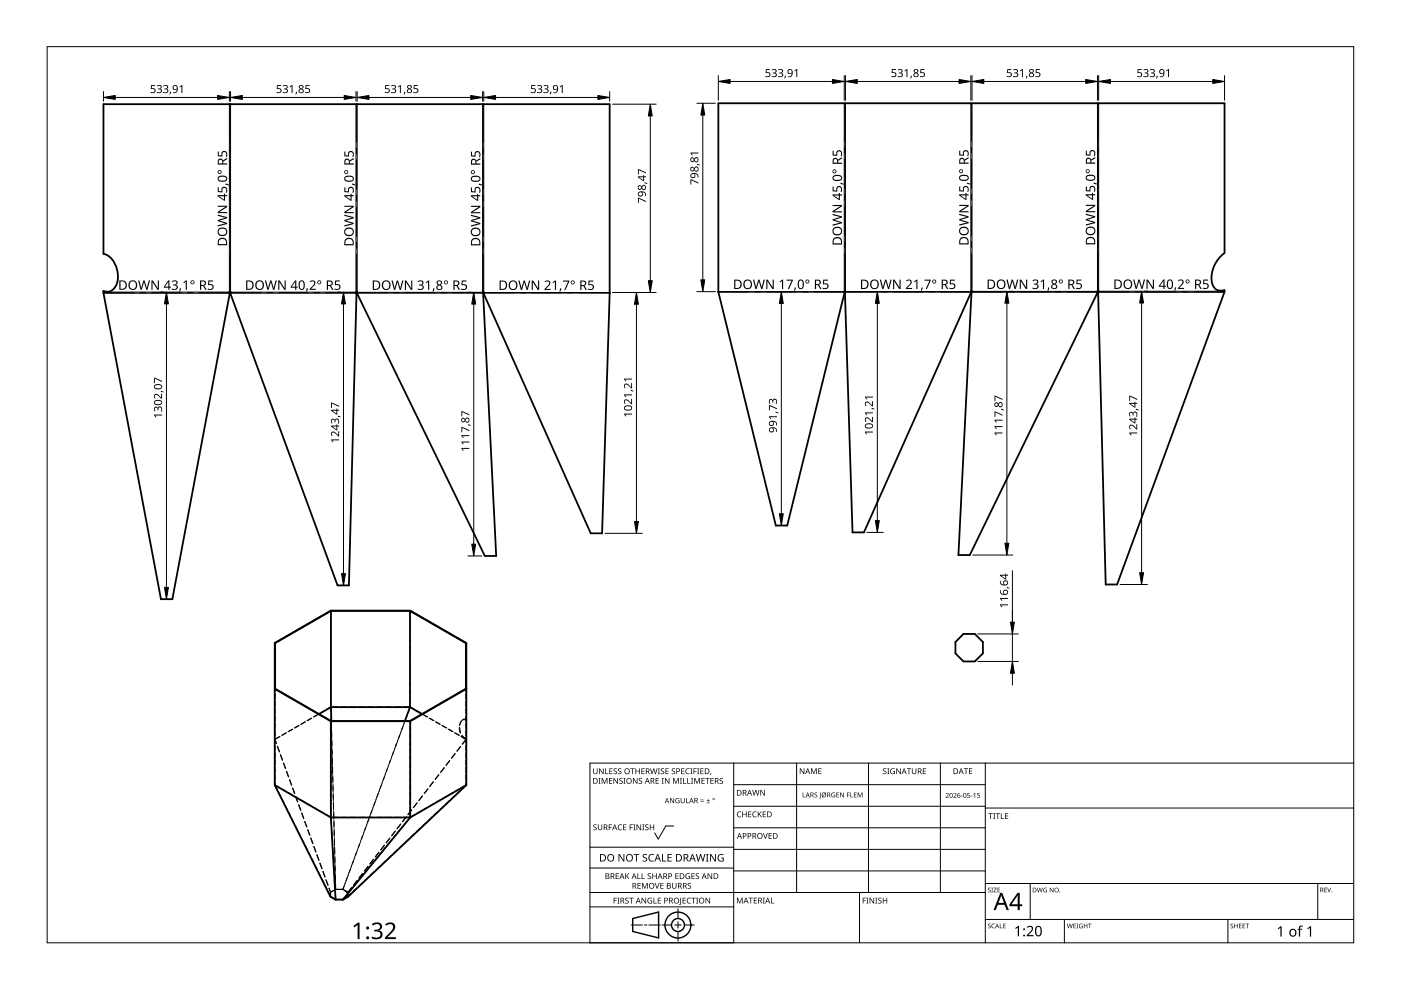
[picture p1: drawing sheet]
<svg xmlns="http://www.w3.org/2000/svg" width="297mm" height="210mm" viewBox="0 0 297 210" stroke-linecap="round" stroke-linejoin="round" font-family="sans-serif">
<g fill="none" stroke="#000" stroke-width=".38">
<path d="M259.6 53.7a6.3 6.3 0 0 0-2.4 7 1.89 1.89 0 0 0 2.4 .8M259.6 53.7v-31.8h-107.3v40l12.2 49.5h2.4l12.2-49.5-.1-.1h.2l-.1 .1 1.7 51h2.4l22.7-51-.1-.1M21.9 61.9h.1M75.7 62v.2l27.1 55.7h2.4l-2.9-55.9h.3l-.1 .1 22.7 51h2.5l1.6-51M75.7 61.9v.1M75.7 61.9h-.2l.1 .3-1.6 61.9h-2.4l-22.8-61.9 .1-.3h-.3l.1 .3-12.2 64.8h-2.4l-12.2-65.3a2.06 2.06 0 0 0 2.9-1.6 5.4 5.4 0 0 0-2.3-6.1l-.6-.2v-31.7h107.4v40M129.3 62.1h.1M205.8 61.8h.1M259.6 61.5v.5l-22.8 61.9h-2.4l-1.6-61.9 .1-.2h-.2v.2l-27.1 55.7h-2.4l2.8-55.7h.1v-.2h-.3M70.2 129.5v20.4M70.2 129.5h16.7M86.9 129.5l11.9 6.9v9.6l-11.9 6.9h-16.7l-11.9-6.9v-9.6l11.9-6.9"/>
<path d="M86.9 129.5v20.4M58.2 146l11.9 6.9M70.1 152.9h16.9M70.1 152.9v20.4M70.2 149.9l-2.6 1.5M70.2 149.9l.1 3M70.2 149.9h16.7M86.9 149.9l-1.1 3M86.9 149.9l2.6 1.5M87 152.9v20.4M98.9 146l-11.9 6.9M58.2 166.5l11.9 6.8"/>
<path d="M58.2 166.5l11.9 23.6 1.1 .7M58.2 166.5v-30.2l11.9-6.8h16.9l11.9 6.8v30.2M70.1 173.3l1.1 17.5M70.1 173.3h16.9M87 173.3l-14.3 17.5M98.9 166.5l-25.1 23.6-1.1 .7M98.9 166.5l-11.9 6.8M72.7 190.8h-1.5"/>
<circle cx="205.5" cy="137.3" r="3.2"/>
</g>
<g fill="none" stroke="#000" stroke-width=".21">
<path d="M48.6 22.1v39.8h-26.7M48.9 22.1v39.8M75.5 22.1v39.8h-26.6M75.7 22.1v39.9h26.6v-39.9M102.6 22.1v39.9M179 21.9v39.9M179.2 21.9v39.9h26.6v-39.9M206.1 21.9v39.9h26.6M232.7 21.9v39.9M232.9 21.9v39.9h26.7M21.9 62.2h26.7M48.9 62.2h26.6"/>
<path d="M75.7 62.2h26.6M102.6 62h26.7M129.3 62.1h-26.7M152.3 61.9h26.7M179 61.8h-26.7M179.2 61.9h26.6M232.7 62h-26.6M259.6 62h-26.7"/>
</g>
<g fill="none" stroke="#000" stroke-width=".21">
<path d="M48.8 22.1v8M48.8 31.4v1.2M48.8 33.9v6.2M75.6 22.1v8M75.6 31.4v1.2M75.6 33.9v6.2M102.4 22.1v8.1M102.4 31.4v1.3M102.4 33.9v6.3M179.1 21.9v8.1M179.1 31.2v1.3M179.1 33.7v6.3"/>
<path d="M206 21.9v8.1M206 31.2v1.3M206 33.7v6.3M232.8 21.9v8M232.8 31.2v1.2M232.8 33.7v6.2M48.8 41.4v1.2M48.8 43.9v6.2M48.8 51.4v1.2M48.8 53.9v8M75.6 41.4v1.2M75.6 43.9v6.2"/>
<path d="M75.6 51.4v1.2M75.6 53.9v8M102.4 41.4v1.3M102.4 43.9v6.3M102.4 51.4v1.3M102.4 53.9v8.1M179.1 41.2v1.3M179.1 43.7v6.3M179.1 51.2v1.3M179.1 53.7v8.1M206 41.2v1.3M206 43.7v6.3"/>
<path d="M206 51.2v1.3M206 53.7v8.1M232.8 41.2v1.2M232.8 43.7v6.2M232.8 51.2v1.2M232.8 53.7v8.1M28.4 62.1h-6.5M30.9 62.1h-1.2M38.4 62.1h-6.2M40.9 62.1h-1.2M48.6 62.1h-6.4M48.9 62.1h6.4"/>
<path d="M56.6 62.1h1.2M59.1 62.1h6.2M66.6 62.1h1.2M69.1 62.1h6.4M82.1 62.1h-6.4M84.6 62.1h-1.2M92.1 62.1h-6.2M94.6 62.1h-1.2M102.3 62.1h-6.4M102.6 62.1h6.4M110.3 62.1h1.2M112.8 62.1h6.2"/>
<path d="M120.3 62.1h1.2M122.8 62.1h6.5M152.3 61.9h6.5M160 61.9h1.3M162.5 61.9h6.3M170 61.9h1.3M172.5 61.9h6.5M179.2 61.9h6.5M186.9 61.9h1.3M189.4 61.9h6.3M196.9 61.9h1.3M199.4 61.9h6.4"/>
<path d="M206.1 61.9h6.4M213.8 61.9h1.2M216.3 61.9h6.2M223.8 61.9h1.2M226.3 61.9h6.4M239.4 61.9h-6.5M241.9 61.9h-1.3M249.4 61.9h-6.3M251.9 61.9h-1.3M259.6 61.9h-6.5"/>
</g>
<g fill="none" stroke="#000" stroke-width=".21">
<path d="M70.1 129.5v.6M70.1 130.6v1M70.1 132.2v1M70.1 133.7v1M70.1 135.3v1M70.1 136.8v1.1M70.1 138.4v1M70.1 139.9v1.1M87 129.5v.6M87 130.6v1M87 132.2v1M87 133.7v1"/>
<path d="M87 135.3v1M87 136.8v1.1M87 138.4v1M87 139.9v1.1M58.3 146v.6M58.3 147.2v1M58.3 148.7v1.1M58.3 150.3v1M58.3 151.8v1.1M58.3 153.4v1M58.3 154.9v1.1M58.3 156.5v1"/>
<path d="M58.3 158.1v1M58.3 159.6v1M58.8 158.2l.4 1.2M58.9 158.2l.4 1.2M59.3 156.2l-1.1 .5 .4 1M59.4 156.2l-1.1 .6 .3 .8M60.6 155.4l-.9 .5M60.7 155.4l-.9 .5M62 154.6l-.9 .5M62.1 154.6l-.9 .5M63.3 153.8l-.9 .5M63.4 153.8l-.9 .5"/>
<path d="M64.6 153.1l-.9 .5M64.8 153l-.9 .6M66 152.3l-.9 .5M66.1 152.3l-.9 .5M67.3 151.5l-.9 .5M67.6 151.4l-1 .6M68.7 150.7l-.9 .5M70.1 149.9l.1 1M70.1 141.5v1M70.1 143v1.1M70.1 144.6v1M70.1 146.1v1.1"/>
<path d="M70.1 147.7v1M70.1 149.3v.6M70.1 149.9l-1 .6M70.2 152.9v.6M70.2 154v1M70.2 155.6v1M70.2 157.1v1M70.2 158.7v1M70.2 151.5v1.3M70.2 153.4l.1 1.3M70.3 152.9v1.4M70.3 155.3v1.3"/>
<path d="M70.3 154.9v1.3M70.3 157.2l.1 1.3M70.4 156.8v1.3M70.4 159.1v1.3M70.4 158.7v1.3M71.6 149.9h-1.5M73.5 149.9h-1.3M75.4 149.9h-1.3M77.3 149.9h-1.3M79.2 149.9h-1.3M81.1 149.9h-1.3M83 149.9h-1.3"/>
<path d="M83.4 159.4l-.8 2.4M83.7 158.8l-.5 1.2M84.1 157.6l-.5 1.2M84.3 157.1l-.4 1.1M84.7 155.9l-.4 1.1M84.9 149.9h-1.3M85.4 154.1l-.9 2.4M85.6 153.5l-.4 1.2M85.8 152.9l-.2 .6M86.3 151.7l-.4 1.2M86.9 152.9v.6M86.9 154v1"/>
<path d="M86.9 155.6v1M86.9 157.1v1M86.9 158.7v1M87 149.9l-.5 1.2M87 149.9l1 .6M87 149.9h-1.5M87 141.5v1M87 143v1.1M87 144.6v1M87 146.1v1.1M87 147.7v1M87 149.3v.6"/>
<path d="M88.4 150.7l.9 .5M89.5 151.4l1 .6M89.8 151.5l.9 .5M91 152.3l.9 .5M91.1 152.3l.9 .5M92.3 153.1l.9 .5M92.5 153.1l.9 .5M93.7 153.8l.9 .5M93.8 153.8l.9 .5M95 154.6l.9 .5M95.2 154.6l.9 .5M96.4 155.4l.9 .5"/>
<path d="M96.5 159.8l-.8 1M96.5 155.4l.9 .5M96.5 159.8l-.7 1M97.4 154.3l.2 1.2M97.5 154.2l.2 1.1M97.6 158.3l-.8 1M97.7 158.3l-.8 1M97.7 153l-.3 .9M97.7 156.2l1.1 .6-.8 1M97.8 152.9l-.3 .8M97.8 156l1 .7M97.9 152.8l-.1 .1"/>
<path d="M97.9 156.2l1 .5-.8 1.1M98 155.9l.8 .7M98.8 152.7l-.5-.1-.3 .2M98.8 146v.6M98.8 147.2v1M98.8 148.7v1.1M98.8 150.3v1M98.8 151.8v1.1M98.8 153.4v1M98.8 154.9v1.1M98.8 156.5v1M98.8 158.1v1"/>
<path d="M98.8 159.6v1M98.8 152.5h-.4l-.4 .1M98.9 157.1l-.1 .2M58.3 166.4l.5 1M58.3 166.4l1 .6M58.3 161.2v1M58.3 162.7v1.1M58.3 164.3v1M58.3 165.8v.6M59.1 167.9l.4 .9M59.4 160l.5 1.2M59.5 160l.4 1.2"/>
<path d="M59.8 169.3l.4 1M59.8 167.3l.9 .5M60.1 161.8l.4 1.2M60.1 161.8l.5 1.1M60.5 170.7l.4 1M60.7 163.6l.5 1.1M60.8 163.5l.4 1.2M61.1 168l.9 .6M61.2 172.1l.4 1M61.4 165.3l.4 1.2M61.4 165.3l.5 1.2M61.9 173.5l.4 1"/>
<path d="M62 167.1l.4 1.2M62.1 167.1l.4 1.2M62.5 168.8l.9 .5M62.6 175l.4 .9M62.7 168.9l.4 1.1M62.7 168.8l.4 1.2M63.3 176.4l.5 .9M63.3 170.6l.4 1.2M63.4 170.6l.4 1.2M63.8 169.6l.9 .5M63.9 172.4l.5 1.2M64 177.8l.5 .9"/>
<path d="M64 172.4l.4 1.2M64.6 174.2l.4 1.1M64.6 174.1l.5 1.2M64.7 179.2l.5 .9M65.2 170.4l.9 .5M65.2 175.9l.5 1.2M65.3 175.9l.4 1.2M65.9 177.7l.4 1.2M65.9 177.7l.5 1.2M66.5 171.2l.9 .5M66.5 179.5l.4 1.1M66.6 179.5l.4 1.1"/>
<path d="M67.8 171.9l.9 .6M69.2 172.7l1 .6M70.2 173.3v.7M70.2 160.2v1.1M70.2 161.8v1M70.2 163.3v1.1M70.2 164.9v1M70.2 166.4v1.1M70.2 168v1M70.2 169.6v1M70.2 171.1v1M70.2 172.7v.6"/>
<path d="M70.2 174.4l.1 .6M70.3 175.4v.7M70.4 176.4v.7M70.4 177.5l.1 .7M70.5 160.6v1.7M70.5 178.5v.7M70.5 162.5v1.7M70.5 179.5l.1 .7M70.6 164.4v1.7M70.6 166.3v1.7M70.6 168.2l.1 1.7M70.7 170.1v1.7"/>
<path d="M70.7 172l.1 1.7M70.8 173.9v1.7M70.8 175.8l.1 1.7M70.9 177.7v1.7M70.9 179.6l.1 1.6M71.6 173.3h-1.4M73.5 173.3h-1.3M75.4 173.3h-1.3M76.2 179l-.4 1.2M76.9 177.2l-.9 2.4M77.1 176.7l-.4 1.1M77.3 173.3h-1.3"/>
<path d="M77.5 175.5l-.4 1.1M78.2 173.7l-.9 2.4M78.4 173.1l-.4 1.2M78.8 171.9l-.4 1.2M79.1 171.3l-.5 1.2M79.2 173.3h-1.3M79.5 170.1l-.4 1.2M80.1 168.3l-.8 2.4M80.4 167.7l-.4 1.2M80.8 166.5l-.4 1.2M81.1 173.3h-1.3M81.5 164.8l-.9 2.4"/>
<path d="M81.5 179.2l-.8 1M81.5 179.2l-.7 1M81.6 179.8l-.5 .6M81.7 164.2l-.4 1.2M82.1 163l-.4 1.2M82.4 162.4l-.5 1.2M82.4 178.8l-.5 .6M82.6 177.7l-.8 1M82.7 177.7l-.8 1M82.8 161.2l-.5 1.2M83 173.3h-1.3M83.2 177.9l-.5 .6"/>
<path d="M83.8 176.2l-.8 1M83.8 176.2l-.7 1M84 176.9l-.6 .6M84.7 176l-.5 .6M84.9 173.3h-1.3M84.9 174.7l-.7 1M85 174.7l-.8 1M85.5 179l-.9 .8M85.5 175l-.5 .6M86.1 173.2l-.8 1M86.1 173.2l-.7 1M86.3 174.1l-.5 .6"/>
<path d="M86.7 177.9l-.8 .7M86.9 160.2v1.1M86.9 161.8v1M86.9 163.3v1.1M86.9 164.9v1M86.9 166.4v1.1M86.9 168v1M86.9 169.6v1M86.9 171.1v1M86.9 172.7v.6M86.9 173.3h-1.4M86.9 173.3l-.4 .4"/>
<path d="M87.2 171.7l-.7 1M87.3 171.7l-.8 1M87.9 176.7l-.8 .8M87.9 172.7l-1 .6M88.4 170.2l-.8 1M88.5 170.2l-.8 1M89.1 175.5l-.8 .8M89.3 171.9l-.9 .6M89.5 168.7l-.7 1M89.6 168.7l-.8 1M90.4 174.4l-.9 .8M90.6 171.2l-.9 .5"/>
<path d="M90.7 167.2l-.8 1M90.8 167.3l-.8 1M91.6 173.2l-.8 .8M91.8 165.7l-.7 1M91.9 165.8l-.8 1M92 170.4l-.9 .5M92.8 172.1l-.8 .7M93 164.2l-.8 1M93.1 164.3l-.8 1M93.3 169.6l-.9 .5M94.1 170.9l-.9 .8M94.2 162.8l-.8 1"/>
<path d="M94.2 162.8l-.7 1M94.6 168.8l-.9 .5M95.3 169.7l-.8 .8M95.3 161.3l-.8 1M95.4 161.3l-.8 1M96 168l-.9 .6M96.5 168.6l-.8 .8M97.3 167.3l-.9 .5M97.7 167.4l-.8 .8M98.8 166.4l-.7 .6M98.8 166.4l-1 .6M98.8 161.2v1"/>
<path d="M98.8 162.7v1.1M98.8 164.3v1M98.8 165.8v.6M65.4 180.6l.5 .9M66.1 182l.5 .9M66.8 183.4l.5 1M67.2 181.2l.4 1.2M67.5 184.8l.5 1M67.8 183l.4 1.2M67.9 183l.4 1.2M68.2 186.2l.5 1M68.4 184.8l.5 1.2"/>
<path d="M68.5 184.8l.4 1.1M68.9 187.6l.5 1M69.1 186.5l.4 1.2M69.1 186.5l.5 1.2M69.6 189.1l.5 .9M69.7 188.3l.4 .9M69.8 188.3l.3 .9M70.1 189.2v.9M70.1 189.2v.8M70.1 190l1.1 .7M70.6 180.6v.7M70.7 181.6v.7"/>
<path d="M70.7 182.7l.1 .7M70.8 183.7v.7M70.8 184.7l.1 .7M70.9 185.8v.7M71 186.8v.7M71 181.5v1.6M71 187.9l.1 .6M71 183.4l.1 1.6M71.1 188.9v.7M71.1 185.3v1.6M71.1 189.9l.1 .8M71.1 187.2l.1 1.4"/>
<path d="M71.2 188.6l-1.1 .6M72.7 190.7h-1.5M72.9 187.9l-.2 .6h-1.5l-1.1 .7M73.1 190.2l-.4 .5M73.2 187.3l-.5 1.3h-1.5M73.2 188.9l.5 .5zM73.2 188.9l.5 .5M73.6 186.1l-.5 1.2M73.8 185.6l-.4 1.2M73.9 189.2l-.6 .7M74.2 184.4l-.4 1.2M74.4 189.5l-.6 .5-1.1 .7"/>
<path d="M74.5 188.2l-.7 1v.9M74.6 188.2l-.8 1-1.1-.7M74.6 188.3l-.5 .6M74.9 182.6l-.9 2.4M75.1 182l-.4 1.2M75.4 187.3l-.5 .7M75.5 180.8l-.4 1.2M75.6 188.3l-.8 .8M75.7 186.7l-.8 1M75.8 186.7l-.8 1M75.8 180.2l-.4 1.2M76.2 186.4l-.5 .6"/>
<path d="M76.8 185.2l-.7 1M76.9 187.1l-.9 .8M76.9 185.2l-.8 1M77 185.4l-.6 .7M77.7 184.5l-.5 .6M78 183.7l-.8 1M78.1 183.7l-.8 1M78.1 186l-.8 .7M78.5 183.6l-.5 .6M79.2 182.2l-.8 1M79.2 182.2l-.7 1M79.3 182.6l-.5 .6"/>
<path d="M79.3 184.8l-.8 .8M80.1 181.7l-.5 .6M80.3 180.7l-.8 1M80.4 180.7l-.8 1M80.5 183.7l-.8 .7M80.8 180.7l-.5 .6M81.8 182.5l-.9 .8M83 181.3l-.8 .8M84.2 180.2l-.8 .7"/>
</g>
<path d="M10 9.9h277v190h-277z" fill="none" stroke="#000" stroke-width=".21"/>
<g fill="none" stroke="#000" stroke-width=".21">
<path d="M125.1 179.6h30.5M142.8 175.1h-1.6l-1.6 2.8-.8-1.3M155.6 166.4h53.3M155.6 161.8v38.1h-30.5v-38.1h161.9M168.9 161.8v27.4M184.1 161.8v27.4M199.4 161.8v27.4M208.9 170.9h-53.3M208.9 175.5h-53.3M208.9 161.8v38.1M287 171.3h-78.1M125.1 192.3h30.5"/>
<path d="M125.1 189.2h83.8M133.8 196.1h2.4M136.6 196.1h.6M140 196.1h-2.4M140.3 196.1h2.1M143.1 196.1h1.3M143.7 195.4v1.4M143.7 197.5v2M143.7 192.7v2M147.2 196.1h-2.1M155.6 180.1h53.3M155.6 184h-30.5"/>
<path d="M182.2 189.2v10.7M208.9 184.7h-53.3M218.4 187.3v7.6M225.7 194.9v5M260.3 194.9v5M279.4 187.3v7.6M287 194.9h-78.1M287 187.3h-78.1"/>
</g>
<g fill="#000">
<path d="M125.8 174.9l.5-.1h.2l-.1 .2a.25 .25 0 0 0-.3-.1 .25 .25 0 0 0 0 .4 .42 .42 0 0 1 .4 .5 .42 .42 0 0 1-.7 .2v-.1a.27 .27 0 0 0 .5 0 .27 .27 0 0 0-.1-.4l-.4-.2zM125.8 162.9h.1v.8a.32 .32 0 0 0 .3 .3 .32 .32 0 0 0 .3-.3v-.8h.2v.8a.47 .47 0 0 1-.5 .4 .47 .47 0 0 1-.4-.4zM126.9 165h.4l-.1 .1v1l.1 .1h-.4l.1-.1v-1zM126.8 174.8h.1v.8a.32 .32 0 0 0 .3 .3 .32 .32 0 0 0 .3-.3v-.8h.2v.8a.47 .47 0 0 1-.5 .4 .47 .47 0 0 1-.4-.4zM127 162.9h.2l.6 1v-1h.2v1.2h-.2l-.7-1 .1 1h-.2zM127.6 165h.2l.4 1 .4-1h.2v1.2h-.2v-1.1l-.4 1.1h-.1l-.4-1.1v1.1h-.1zM128.3 162.9h.2v1.1h.5v.1h-.7zM129.1 174.8h.7v.1h-.6v.5h.5v.1h-.5v.5h-.1zM129.1 165h.7v.1h-.5v.4h.5v.1h-.5v.4h.5v.2h-.7zM129.2 162.9h.7v.1h-.5v.4h.4v.2h-.4v.4h.5v.1h-.7zM130.1 163l.5-.1 .2 .1v.1a.25 .25 0 0 0-.4-.1 .25 .25 0 0 0 0 .4 .42 .42 0 0 1 .4 .5 .42 .42 0 0 1-.7 .2v-.1a.27 .27 0 0 0 .5 0 .27 .27 0 0 0-.1-.4l-.4-.2zM130.1 165h.1l.7 1v-1h.1v1.2h-.2l-.6-1v1h-.1z"/>
<path d="M131.1 175l.5-.2 .3 .1-.1 .1a.49 .49 0 0 0-.7 .4 .49 .49 0 0 0 .8 .4 .57 .57 0 0 1-.8 0 .57 .57 0 0 1 0-.8zM131.1 163l.4-.1 .2 .1v.1a.25 .25 0 0 0-.4-.1 .25 .25 0 0 0 0 .4 .42 .42 0 0 1 .4 .5 .42 .42 0 0 1-.6 .2v-.1a.27 .27 0 0 0 .4 0 .27 .27 0 0 0-.1-.4l-.3-.2zM131.4 165.1l.4-.2 .2 .1v.1a.25 .25 0 0 0-.4-.1 .25 .25 0 0 0 0 .4l.4 .2v.4l-.4 .2-.3-.1 .1-.1a.27 .27 0 0 0 .4 .1 .27 .27 0 0 0-.1-.4l-.4-.3zM132.2 165h.4l-.1 .1v1l.1 .1h-.4l.1-.1v-1zM132.1 174.8h.7v.1h-.5v.4h.5v.1h-.5v.5h.5v.1h-.7zM133.5 174.8h.7v.1h-.5v.5h.5v.1h-.5v.5h-.2zM133.6 162.9h.9v.1h-.3v1.1h-.2v-1.1h-.4zM134.3 174.8h.4l-.1 .1v1l.1 .1h-.4l.1-.1v-1zM134.2 165h.2l.6 1v-1h.2v1.2h-.2l-.7-1v1h-.1zM134.7 162.9h.2v.5h.6v-.5h.2v1.2h-.2v-.5h-.6v.5h-.2zM135 174.8h.1l.7 1v-1h.1v1.2h-.2l-.6-1v1h-.1zM135.5 165.1l.4-.2 .2 .1v.1a.25 .25 0 0 0-.4-.1 .25 .25 0 0 0 0 .4l.4 .2v.4l-.4 .2-.3-.1 .1-.1a.27 .27 0 0 0 .4 .1 .27 .27 0 0 0-.1-.4l-.3-.3z"/>
<path d="M136.2 174.8h.4l-.1 .1v1l.1 .1h-.4l.1-.1v-1zM136 162.9h.7v.1h-.6v.4h.5v.2h-.5v.4h.6v.1h-.7zM136.8 174.9l.4-.1h.3l-.1 .2a.25 .25 0 0 0-.3-.1 .25 .25 0 0 0 0 .4 .42 .42 0 0 1 .4 .5 .42 .42 0 0 1-.7 .2v-.1a.27 .27 0 0 0 .5 0 .27 .27 0 0 0-.1-.4l-.4-.2zM137.8 174.8h.1v.5h.6v-.5h.2v1.2h-.2v-.6h-.6v.6h-.1zM137.8 162.9h.2l.3 1 .2-1h.2l.3 1 .2-1h.2l-.3 1.2h-.2l-.3-1-.3 1h-.1zM139 165h.7v.1h-.5v.4h.5v.1h-.5v.4h.5v.2h-.7zM139.5 162.9h.4l-.1 .1v1l.1 .1h-.4l.1-.1v-1zM140.3 165h.4l-.1 .1v1l.1 .1h-.4l.1-.1v-1zM140.1 163l.5-.1 .2 .1v.1a.25 .25 0 0 0-.4-.1 .25 .25 0 0 0 0 .4 .42 .42 0 0 1 .4 .5 .42 .42 0 0 1-.7 .2l.1-.1a.27 .27 0 0 0 .4 0 .27 .27 0 0 0-.1-.4l-.4-.2zM141.1 162.9h.7v.1h-.6v.4h.5v.2h-.5v.4h.6v.1h-.7zM141 165h.1l.7 1v-1h.1v1.2h-.1l-.7-1v1h-.1zM142.1 169.2h.1l.6 .9v-.9h.1v1.1h-.1l-.6-.9v.9h-.1z"/>
<path d="M142.5 163l.4-.1 .2 .1v.1a.25 .25 0 0 0-.4-.1 .25 .25 0 0 0 0 .4 .42 .42 0 0 1 .4 .5 .42 .42 0 0 1-.6 .2v-.1a.27 .27 0 0 0 .4 0 .27 .27 0 0 0-.1-.4l-.4-.2zM142.7 165h.2l.4 1 .4-1h.2v1.2h-.1v-1.1l-.4 1.1h-.2l-.4-1.1v1.1h-.1zM143.3 169.3l.5-.1 .3 .1-.1 .1a.45 .45 0 0 0-.7 .3 .45 .45 0 0 0 .6 .5v-.4h-.2v-.1h.4v.6a.6 .6 0 0 1-.8-.2 .6 .6 0 0 1 0-.8zM144.2 165h.4l-.2 .1v1l.2 .1h-.4l.1-.1v-1zM144.8 165h.2v1h.5v.2h-.7zM144.4 162.9h.7v.1h-.5v.4h.5v.2h-.5v.4h.5v.1h-.7zM144.3 169.2h.2v.7a.28 .28 0 0 0 .2 .3 .28 .28 0 0 0 .3-.3v-.7h.2v.7a.42 .42 0 0 1-.5 .4 .42 .42 0 0 1-.4-.4zM145.5 169.2h.1v1h.5v.1h-.6zM145.7 165h.2v1h.5v.2h-.7zM145.5 163.1l.3-.2 .4 .1v.1l-.3-.1a.49 .49 0 0 0-.4 .7 .49 .49 0 0 0 .7 .3 .57 .57 0 0 1-.8-.1 .57 .57 0 0 1 0-.8zM146.4 162.9h.4l-.1 .1v1l.1 .1h-.4l.1-.1v-1zM146.5 165h.5l-.2 .1v1l.2 .1h-.5l.2-.1v-1z"/>
<path d="M147 162.9h.7v.1h-.5v.5h.5v.1h-.5v.5h-.2zM147.2 165h.2l.4 1 .4-1h.2v1.2h-.2l.1-1.1-.5 1.1h-.1l-.4-1.1v1.1h-.1zM147.8 162.9h.5l-.2 .1v1l.2 .1h-.5l.2-.1v-1zM148.5 169.9h.7v.1h-.7zM148.5 169.5h.7v.2h-.7zM148.5 162.9h.7v.1h-.6v.4h.5v.2h-.5v.4h.6v.1h-.7zM148.7 165h.7v.1h-.5v.4h.5v.1h-.5v.4h.5v.2h-.7zM149.8 170.2h.7v.1h-.7zM149.5 165h.9v.1h-.3v1.1h-.2v-1.1h-.4zM150.1 169.4l.1 .3h.3l-.3 .1v.3l-.1-.3h-.3l.3-.1zM150.7 163.9h.1l-.2 .4zM150.6 165h.7v.1h-.5v.4h.5v.1h-.5v.4h.5v.2h-.7z"/>
<path d="M152.6 165.1l.4-.2 .3 .1-.1 .1a.25 .25 0 0 0-.4-.1 .25 .25 0 0 0 0 .4l.4 .2 .1 .4-.4 .2-.4-.1 .1-.1a.27 .27 0 0 0 .5 .1 .27 .27 0 0 0-.1-.4l-.4-.3zM156.4 172.2l.4-.2 .4 .1-.1 .1a.49 .49 0 0 0-.7 .5 .49 .49 0 0 0 .7 .4 .57 .57 0 0 1-.8 0 .57 .57 0 0 1 0-.8zM157.4 172.1h.1v.5h.7v-.5h.1v1.2h-.1v-.6h-.7v.6h-.1zM158.6 172.1h.7v.1h-.5v.4h.5v.1h-.5v.4h.5v.2h-.7zM159.7 172.2l.3-.2 .4 .1v.1h-.3a.49 .49 0 0 0-.4 .6 .49 .49 0 0 0 .7 .3 .57 .57 0 0 1-.8 0 .57 .57 0 0 1 0-.8zM159.5 167.5h.1l.3 1 .3-1h.1l.3 1 .3-1h.1l-.3 1.2h-.2l-.3-1.1-.2 1.1h-.2zM160.7 172.1h.1v.6l.5-.6h.2l-.5 .5 .5 .7h-.1l-.5-.6-.1 .6h-.1zM161.8 176.6h.1l.4 1.1 .3-1.1h.2l-.4 1.2h-.2zM161.2 167.5h.2l.6 1v-1h.2v1.2h-.2l-.7-1v1h-.1zM161.7 172.1h.7v.1h-.5v.4h.5v.1h-.5v.4h.5v.2h-.7zM163 176.6h.6v.2h-.5v.3h.5v.2h-.5v.4h.5v.1h-.6zM170.2 168h.1v.9h.4v.2h-.5z"/>
<path d="M169.6 162.9h.2l.6 1v-1h.1v1.2h-.1l-.7-1v1h-.1zM172 162.9h.2l.4 1 .3-1h.3v1.2h-.2v-1l-.4 1h-.1l-.4-1.1v1.1h-.1zM172.7 168.1l.4-.1 .2 .1-.1 .1a.25 .25 0 0 0-.3-.1 .25 .25 0 0 0-.1 .4 .25 .25 0 0 0 .4 0 .32 .32 0 0 1-.1 .6 .32 .32 0 0 1-.4-.2 .25 .25 0 0 0 .3 .1 .25 .25 0 0 0 .1-.4l-.4-.2zM173.9 168h.1v1.1l-.3 .2-.1-.1 .3-.1zM173.5 162.9h.7v.1h-.5v.4h.4v.1h-.4v.5h.5v.1h-.7zM176.4 168.2l.4-.2 .3 .1-.2 .1a.42 .42 0 0 0-.5 .3 .42 .42 0 0 0 .5 .4v-.3l-.2-.1h.4v.5a.56 .56 0 0 1-.8-.1 .56 .56 0 0 1 .1-.7zM177.3 168h.6v.1h-.5v.4h.5v.1h-.5v.3h.5v.2h-.6zM178.1 168h.2l.5 .9v-.9h.1v1.1h-.1l-.6-.9v.9h-.1zM179.6 168h.5v.1h-.4v.4h.4v.1h-.4v.5h-.1zM180.3 168h.1v.9h.5v.2h-.6zM181.1 168h.5v.1h-.4v.4h.4v.1h-.4v.3h.4v.2h-.5zM181.9 168h.1l.4 .9 .3-.9h.2v1.1h-.2l.1-.9-.5 .9-.3-.9v.9h-.1z"/>
<path d="M187.3 163l.4-.1 .2 .1v.1a.25 .25 0 0 0-.4-.1 .25 .25 0 0 0 0 .4 .42 .42 0 0 1 .4 .5 .42 .42 0 0 1-.6 .2v-.1a.27 .27 0 0 0 .4 0 .27 .27 0 0 0-.1-.4l-.3-.2zM188.1 162.9h.5l-.2 .1v1l.2 .1h-.5l.2-.1v-1zM188.9 163.1l.5-.2 .3 .1v.1a.5 .5 0 0 0-.8 .4 .5 .5 0 0 0 .7 .5v-.4h-.3v-.1h.4v.6a.66 .66 0 0 1-.8-.1 .66 .66 0 0 1 0-.9zM190 162.9h.2l.7 1-.1-1h.2v1.2h-.2l-.6-1v1h-.2zM192.3 162.9h.9v.1h-.4v1.1h-.2v-1.1h-.3zM193.3 162.9h.2v.8a.32 .32 0 0 0 .3 .3 .32 .32 0 0 0 .3-.3v-.8h.2v.8a.47 .47 0 0 1-.5 .4 .47 .47 0 0 1-.5-.4zM195.7 162.9h.6v.1h-.5v.4h.5v.2h-.5v.4h.5v.1h-.6zM200.5 168.3a.37 .37 0 0 1 .6 0 .37 .37 0 0 1-.2 .5l-.2 .3h.5v.1h-.7l.3-.4a.27 .27 0 0 0 .2-.4 .27 .27 0 0 0-.4-.1zM202.1 168.3a.37 .37 0 0 1 .6 0 .37 .37 0 0 1-.2 .5l-.2 .3h.5v.1h-.7l.3-.4a.27 .27 0 0 0 .3-.4 .27 .27 0 0 0-.5-.1zM203.8 168.7h.3v.1h-.3zM204.4 162.9h.9v.1h-.4v1.1h-.2v-1.1h-.3zM205.1 168.1h.5v.2h-.4v.3l.2-.1a.33 .33 0 0 1 .2 .6 .33 .33 0 0 1-.5-.1 .29 .29 0 0 0 .4 .1 .29 .29 0 0 0 0-.5 .29 .29 0 0 0-.4 0z"/>
<path d="M205.8 168.7h.4v.1h-.4zM205.4 162.9h.7v.1h-.5v.4h.5v.1h-.5v.5h.5v.1h-.7zM206.4 168.4l.4-.3v1.1h-.2v-.9zM207.2 168.1h.5v.2h-.4v.3a.34 .34 0 0 1 .5 .1 .34 .34 0 0 1-.2 .5 .34 .34 0 0 1-.4-.2 .29 .29 0 0 0 .4 .1 .29 .29 0 0 0 0-.5 .29 .29 0 0 0-.4 0zM209.6 172.4h.9v.2h-.4v1h-.1v-1h-.4zM210.6 172.4h.4l-.1 .1v1l.1 .1h-.4l.1-.1v-1zM211.1 172.4h.9v.2h-.4v1h-.1v-1h-.4zM212.2 172.4h.2v1.1h.5v.1h-.7zM213.1 172.4h.7v.2h-.6v.3h.5v.2h-.5v.4h.6v.1h-.7zM130.1 190.3h.7v.2h-.5v.4h.4v.1h-.4v.6h-.2zM130.5 185.2h.7v.1h-.5v.4h.5v.1h-.5v.4h.5v.2h-.7zM130.9 190.3h.4l-.1 .2v.9l.1 .2h-.4l.1-.2v-.9z"/>
<path d="M131.1 181.1h.3l.8 1.3v-1.3h.2v1.6h-.3l-.8-1.4v1.4h-.2zM132.6 190.5l.4-.2 .3 .1-.1 .1a.25 .25 0 0 0-.4-.1 .25 .25 0 0 0 0 .4 .4 .4 0 0 1 .5 .3 .4 .4 0 0 1-.3 .5 .4 .4 0 0 1-.5-.2h.1a.27 .27 0 0 0 .5 .1 .27 .27 0 0 0-.1-.5l-.4-.2zM132.6 185.2h.1v.6l.6-.6h.1l-.4 .5 .5 .7h-.2l-.5-.6-.1 .6h-.1zM133.4 190.3h.9v.2h-.4v1.1h-.1v-1.1h-.4zM134.3 181.1h1.2v.2h-.5v1.4h-.2v-1.4h-.5zM135.2 185.2h.1v1h.5v.2h-.6zM135.2 187.2h.6v.1h-.5v.4h.5v.2h-.5v.4h.5v.1h-.6zM136 185.2h.2v1h.5v.2h-.7zM136.1 187.2h.2l.4 1 .4-1h.2v1.2h-.1v-1l-.4 1h-.2l-.4-1 .1 1h-.2zM136 190.3h.2l.7 1.1-.1-1.1h.2v1.3h-.2l-.6-1v1h-.2zM136.3 181.2l.4-.1h.5l-.2 .2a.33 .33 0 0 0-.5 .1 .33 .33 0 0 0 .4 .4 .49 .49 0 0 1 .3 .7 .49 .49 0 0 1-.8 .2l-.2-.1v-.2l.3 .1a.35 .35 0 0 0 .5-.2 .35 .35 0 0 0-.4-.4l-.3-.3zM137.4 190.5l.6-.2 .3 .1-.1 .1a.5 .5 0 0 0-.8 .4 .5 .5 0 0 0 .7 .5v-.3h-.3v-.2h.5v.6a.66 .66 0 0 1-.9-.1 .66 .66 0 0 1 0-.9z"/>
<path d="M137.4 185.3l.4-.2 .2 .1v.1a.25 .25 0 0 0-.4-.1 .25 .25 0 0 0 0 .4 .42 .42 0 0 1 .4 .6 .42 .42 0 0 1-.6 .2v-.2a.27 .27 0 0 0 .4 .1 .27 .27 0 0 0-.1-.4l-.3-.3zM137.7 181.3l.4-.2h.6l-.1 .2-.4-.1a.64 .64 0 0 0-.5 .9 .64 .64 0 0 0 .9 .3v.2a.83 .83 0 0 1-1-.3 .83 .83 0 0 1 .1-1zM138.6 190.3h.1v1.1h.5v.2h-.6zM138.8 187.2h.2l.3 1.1 .4-1.1h.1l-.4 1.2h-.1zM138.3 185.2h.2v.5h.6v-.5h.1v1.2h-.1v-.6h-.6v.6h-.2zM139.5 190.3h.6v.2h-.5v.4h.5v.1h-.5v.4h.5v.2h-.6zM140.4 181.1h.2v1.4h.7v.2h-.9zM140 187.2h.7v.1h-.5v.4h.5v.2h-.5v.4h.5v.1h-.7zM141.5 181.1h.9v.2h-.7v.4h.7v.2h-.7v.6h.7v.2h-.9zM142.5 187.2h.1v.8a.32 .32 0 0 0 .4 .3 .32 .32 0 0 0 .3-.3v-.8h.1v.8a.47 .47 0 0 1-.4 .4 .47 .47 0 0 1-.5-.4zM143.2 185.2h.7v.1h-.6v.4h.5v.1h-.5v.4h.6v.2h-.7zM144.2 190.3h.2v1.3l-.1 .2-.3 .1v-.2l.2-.1z"/>
<path d="M144.7 190.3h.7v.2h-.5v.4h.5v.1h-.5v.4h.5v.2h-.7zM145.5 185.3l.4-.2 .4 .1-.1 .1a.5 .5 0 0 0-.7 .4 .5 .5 0 0 0 .7 .5v-.3h-.3v-.2h.4v.6a.66 .66 0 0 1-.9-.1 .66 .66 0 0 1 .1-.9zM145.8 190.5l.3-.2 .4 .1v.1h-.3a.49 .49 0 0 0-.4 .6 .49 .49 0 0 0 .7 .3 .57 .57 0 0 1-.8 0 .57 .57 0 0 1 0-.8zM145.9 187.3l.4-.1 .2 .1v.1a.25 .25 0 0 0-.4-.1 .25 .25 0 0 0 0 .4l.4 .2v.3l-.4 .2h-.3l.1-.1a.27 .27 0 0 0 .4 0 .27 .27 0 0 0-.1-.4l-.4-.2zM146.6 190.3h.9v.2h-.4v1.1h-.1v-1.1h-.4zM146.6 185.2h.7v.1h-.5v.4h.5v.1h-.5v.4h.5v.2h-.7zM147.6 190.3h.4l-.1 .2v.9l.1 .2h-.4l.1-.2v-.9zM147.6 185.3l.4-.2 .2 .1v.1a.25 .25 0 0 0-.4-.1 .25 .25 0 0 0 0 .4 .42 .42 0 0 1 .4 .6 .42 .42 0 0 1-.7 .2l.1-.2a.27 .27 0 0 0 .4 .1 .27 .27 0 0 0-.1-.4l-.4-.3zM147.5 181.1h.2l.4 1.3 .3-1.3h.2l.4 1.3 .3-1.3h.2l-.4 1.6h-.2l-.4-1.4-.3 1.4h-.2zM149.7 181.1h.5l-.2 .1v1.3l.2 .2h-.5l.1-.2v-1.3zM149.6 190.3h.2l.6 1.1v-1.1h.2v1.3h-.2l-.7-1v1h-.1zM150 185.2h.2l.6 1v-1h.2v1.2h-.2l-.6-1v1h-.2z"/>
<path d="M150.5 181.1h.3l.8 1.3v-1.3h.2v1.6h-.2l-.9-1.4v1.4h-.2zM152.4 181.3l.7-.2h.3l-.1 .2a.65 .65 0 0 0-1 .5 .65 .65 0 0 0 .9 .7v-.5h-.3v-.2h.5v.8a.86 .86 0 0 1-1.1-.2 .86 .86 0 0 1 .1-1.1zM156.2 190.3h.3l.3 1 .4-1h.3v1.2h-.2v-1l-.4 1h-.1l-.4-1v1h-.2zM158.7 190.3h.9v.2h-.3v1h-.2v-1h-.4zM159.8 190.3h.7v.2h-.5v.3h.5v.2h-.5v.4h.5v.1h-.7zM161.7 190.3h.5l-.2 .2v.9l.2 .1h-.5l.2-.1v-.9zM163.5 190.3h.1v1.1h.6v.1h-.7zM182.9 190.3h.7v.2h-.5v.4h.5v.1h-.5v.6h-.2zM183.7 190.3h.4l-.1 .2v.9l.1 .2h-.4l.1-.2v-.9zM184.4 190.3h.1l.7 1v-1h.1v1.3h-.1l-.7-1v1h-.1zM185.6 190.3h.4l-.1 .2v.9l.1 .2h-.4l.1-.2v-.9zM186.2 190.5l.5-.2 .2 .1v.1a.25 .25 0 0 0-.4-.1 .25 .25 0 0 0 0 .4l.4 .2v.4l-.4 .2-.3-.1v-.1a.27 .27 0 0 0 .5 .1 .27 .27 0 0 0-.1-.5l-.4-.2z"/>
<path d="M187.2 190.3h.1v.6h.6v-.6h.2v1.3h-.2v-.6h-.6v.6h-.1zM209.5 188.3l.3-.1 .2 .2a.24 .24 0 0 0-.3-.1 .24 .24 0 0 0-.1 .3 .24 .24 0 0 0 .3 .1l.2 .2-.1 .2-.4 .1-.2-.2a.23 .23 0 0 0 .4 .2 .23 .23 0 0 0 0-.4l-.3-.2zM209.5 195.9l.3-.1 .2 .2a.24 .24 0 0 0-.3-.1 .24 .24 0 0 0-.1 .3 .24 .24 0 0 0 .3 .1 .31 .31 0 0 1 0 .5 .31 .31 0 0 1-.5-.1 .23 .23 0 0 0 .4 .1 .23 .23 0 0 0 0-.4l-.3-.2zM210.2 188.2h.3l-.1 .1 .1 .9h-.3l.1-.1zM210.3 196l.4-.2 .2 .1v.1a.39 .39 0 0 0-.6 .3 .39 .39 0 0 0 .6 .4 .46 .46 0 0 1-.7-.1 .46 .46 0 0 1 .1-.6zM210.7 188.2h.6l-.5 .9h.5v.1h-.7l.5-.9h-.4zM212 195.8h.1v.9l.4 .1h-.5zM211.5 188.2h.5l-.4 .1v.3h.4l-.4 .1v.4l.4 .1h-.5zM212.7 195.8h.5l-.4 .1v.3h.4l-.4 .2v.3l.4 .1h-.5zM215.2 196.8l.6-.5h.3v2.2h-.3v-1.9l-.4 .4zM217.7 196.5a.76 .76 0 0 1 1.2 0 .76 .76 0 0 1-.3 1.2l-.6 .6h1.1v.2h-1.4v-.2l.8-.8a.52 .52 0 0 0 .2-.8 .52 .52 0 0 0-.8 0zM219.8 188.2h.2l.2 .8 .2-.8h.1l.3 .8 .2-.8h.1l-.3 1h-.1l-.2-.8-.3 .8h-.1z"/>
<path d="M221.3 188.3h.7h-.1a.4 .4 0 0 0-.6 .4 .4 .4 0 0 0 .6 .4v-.3l-.2-.1h.3v.5a.53 .53 0 0 1-.7-.2 .53 .53 0 0 1 0-.7zM222.6 188.2h.1l.5 .8v-.8h.1v1h-.1l-.5-.8v.8h-.1zM226.2 195.8h.1l.2 .9 .3-.9h.1l.2 .9 .2-.9h.1l-.2 1h-.1l-.3-.8-.2 .8h-.1zM227.6 195.8h.5l-.4 .1v.3h.4l-.4 .2v.3l.4 .1h-.5zM228.3 195.8h.3l-.1 .1 .1 .9h-.3l.1-.1zM228.9 196l.7-.1-.2 .1a.4 .4 0 0 0-.5 .3 .4 .4 0 0 0 .5 .4v-.3l-.2-.1h.4v.5a.53 .53 0 0 1-.7-.1 .53 .53 0 0 1 0-.7zM229.8 195.8h.1v.4h.5v-.4h.1v1h-.1v-.4h-.5v.4h-.1zM230.7 195.8h.7l-.3 .1v.9h-.1v-.9zM260.9 195.9l.4-.1 .1 .2a.24 .24 0 0 0-.3-.1 .24 .24 0 0 0-.1 .3 .24 .24 0 0 0 .4 .1 .31 .31 0 0 1 0 .5 .31 .31 0 0 1-.5-.1 .23 .23 0 0 0 .3 .1 .23 .23 0 0 0 .1-.4l-.4-.2zM261.7 195.8h.1v.4h.5v-.4h.1v1h-.1v-.4h-.5v.4h-.1zM262.7 195.8h.5l-.4 .1v.3h.4l-.4 .2v.3l.4 .1h-.5zM263.5 195.8h.5l-.4 .1v.3h.4l-.4 .2v.3l.4 .1h-.5z"/>
<path d="M264.1 195.8h.7l-.3 .1v.9h-.1v-.9zM270.9 196.9l.6-.5h.2v2.2h-.2v-1.9l-.4 .3zM275.5 196.4l.7-.1v.2h-.4l-.1 .2-.1 .2h.5v.2h-.5v1.5h-.2v-1.5h-.3l.3-.2zM277.2 196.9l.6-.5h.2v2.2h-.3v-1.9l-.4 .3zM280.8 188.2h.5l-.4 .1v.3h.4l-.4 .1v.4l.4 .1h-.5zM281.4 188.2h.1l.3 .8 .3-.8h.1l-.3 1h-.1z"/>
<path d="M125.8 165h.3a.54 .54 0 0 1 .6 .6 .56 .56 0 0 1-.6 .6h-.3zM125.9 165.1v.9h.2a.43 .43 0 0 0 .5-.4 .41 .41 0 0 0-.5-.5z"/>
<path d="M128 174.8h.3a.35 .35 0 0 1 .5 .2 .35 .35 0 0 1-.3 .5l.4 .5h-.2l-.3-.5h-.2v.5h-.2zM128.2 174.9v.5h.1a.23 .23 0 0 0 .3-.2 .23 .23 0 0 0-.3-.3z"/>
<path d="M130.3 174.8h.1l.5 1.2h-.2l-.1-.4h-.5l-.2 .4h-.1zM130.3 175l-.2 .5h.4z"/>
<path d="M132.3 163.5a.61 .61 0 0 1 1.2 0 .61 .61 0 0 1-1.2 0zM132.7 163.1l-.1 .4a.45 .45 0 0 0 .5 .4 .45 .45 0 0 0 .3-.5 .45 .45 0 0 0-.5-.4z"/>
<path d="M132.7 165.6a.61 .61 0 0 1 1.2 0 .61 .61 0 0 1-1.2 0zM133.1 165.2a.47 .47 0 0 0-.1 .7 .47 .47 0 0 0 .7-.1 .45 .45 0 0 0 0-.6 .45 .45 0 0 0-.6 0z"/>
<path d="M136.9 162.9h.4a.35 .35 0 0 1 .4 .3 .35 .35 0 0 1-.2 .4l.3 .5h-.2l-.3-.5h-.2v.5h-.2zM137.1 163v.5h.2a.23 .23 0 0 0 .3-.2 .23 .23 0 0 0-.3-.3z"/>
<path d="M137.2 165h.1l.5 1.2h-.2l-.1-.4h-.5l-.1 .4h-.2zM137.2 165.1l-.2 .6h.4z"/>
<path d="M138 165h.3a.35 .35 0 0 1 .4 .2 .35 .35 0 0 1-.2 .4l.3 .6h-.2l-.3-.5h-.2v.5h-.1zM138.1 165.1v.4h.2a.23 .23 0 0 0 .3-.2 .23 .23 0 0 0-.3-.2z"/>
<path d="M141.4 169.2h.1l.4 1.1h-.1l-.2-.3h-.4l-.1 .3h-.2zM141.4 169.3l-.2 .5h.4z"/>
<path d="M143.4 162.9h.3a.41 .41 0 0 1 .5 .5 .41 .41 0 0 1-.6 .3v.4h-.2zM143.6 163v.5a.29 .29 0 0 0 .4-.2 .29 .29 0 0 0-.4-.3z"/>
<path d="M146.5 169.2h.2l.4 1.1h-.2l-.1-.3h-.4l-.2 .3h-.1zM146.6 169.3l-.2 .5h.4z"/>
<path d="M147.2 169.2h.3a.31 .31 0 0 1 .4 .2 .31 .31 0 0 1-.2 .4l.3 .5h-.1l-.3-.5h-.2v.5h-.2zM147.4 169.3v.4h.1a.21 .21 0 0 0 .3-.2 .21 .21 0 0 0-.3-.2z"/>
<path d="M149.4 162.9h.4a.61 .61 0 0 1 .6 .6 .61 .61 0 0 1-.6 .6h-.4zM149.6 163v1h.2a.48 .48 0 0 0 .4-.5 .48 .48 0 0 0-.4-.5z"/>
<path d="M151.1 169.4a.24 .24 0 0 1 .4 0 .24 .24 0 0 1-.4 0zM151.2 169.4a.15 .15 0 0 0 .3 0 .15 .15 0 0 0-.3 0z"/>
<path d="M151.6 165h.3a.35 .35 0 0 1 .4 .2 .35 .35 0 0 1-.2 .4l.3 .6h-.1l-.3-.5h-.3v.5h-.1zM151.7 165.1v.4h.2a.23 .23 0 0 0 .3-.2 .23 .23 0 0 0-.3-.2z"/>
<path d="M156.7 176.6h.2l.4 1.2h-.1l-.2-.3h-.5l-.1 .3h-.2zM156.8 176.8l-.2 .5h.4z"/>
<path d="M156.2 167.5h.4a.61 .61 0 0 1 .6 .6 .61 .61 0 0 1-.6 .6h-.4zM156.4 167.6v1h.2a.49 .49 0 0 0 .4-.4 .49 .49 0 0 0-.3-.6z"/>
<path d="M157.5 167.5h.3a.35 .35 0 0 1 .4 .2 .35 .35 0 0 1-.2 .4l.3 .6h-.1l-.3-.5h-.3v.5h-.1zM157.6 167.6v.5h.2a.23 .23 0 0 0 .3-.3 .23 .23 0 0 0-.3-.2z"/>
<path d="M157.5 176.6h.3a.41 .41 0 0 1 .5 .5 .41 .41 0 0 1-.7 .3v.4h-.1zM157.6 176.8v.4a.29 .29 0 0 0 .5-.2 .29 .29 0 0 0-.5-.2z"/>
<path d="M158.5 176.6h.3a.41 .41 0 0 1 .5 .5 .41 .41 0 0 1-.6 .3v.4h-.2zM158.7 176.8v.4a.29 .29 0 0 0 .4-.2 .29 .29 0 0 0-.4-.2z"/>
<path d="M158.8 167.5h.2l.5 1.2h-.2l-.1-.4h-.5l-.2 .4h-.1zM158.9 167.6l-.2 .6h.4z"/>
<path d="M159.6 176.6h.3a.35 .35 0 0 1 .4 .3 .35 .35 0 0 1-.2 .4l.3 .5h-.2l-.3-.5h-.2v.5h-.1zM159.7 176.8v.4h.2a.23 .23 0 0 0 .3-.2 .23 .23 0 0 0-.3-.2z"/>
<path d="M160.4 177.2a.65 .65 0 0 1 1.3 0 .65 .65 0 0 1-1.3 0zM160.8 176.8l-.1 .4a.45 .45 0 0 0 .5 .4 .45 .45 0 0 0 .4-.5 .45 .45 0 0 0-.5-.4z"/>
<path d="M162.7 172.1h.3a.61 .61 0 0 1 .6 .6 .61 .61 0 0 1-.6 .6h-.3zM162.8 172.2v.9h.2a.48 .48 0 0 0 .5-.4 .48 .48 0 0 0-.5-.5z"/>
<path d="M163.9 176.6h.4a.61 .61 0 0 1 .6 .7 .61 .61 0 0 1-.7 .5h-.3zM164.1 176.8v.9h.1a.48 .48 0 0 0 .5-.4 .48 .48 0 0 0-.4-.5z"/>
<path d="M171.2 168l.5 1.1-.3-.4h-.4l-.2 .4zM171.2 168.2l-.1 .4h.3z"/>
<path d="M171.2 162.9h.1l.5 1.2h-.2l-.1-.4h-.5l-.1 .4h-.2zM171.2 163.1l-.1 .5h.3z"/>
<path d="M171.8 168h.3a.29 .29 0 0 1 .4 .2 .29 .29 0 0 1-.2 .4l.3 .5h-.2l-.2-.5h-.2v.5h-.2zM172 168.1v.4h.1a.2 .2 0 0 0 .3-.2 .2 .2 0 0 0-.3-.2z"/>
<path d="M174.3 168.2l.7-.2 .2 .5a.58 .58 0 0 1-.9 .5zM175 168.3l-.5 .6a.34 .34 0 0 0 .4 0 .34 .34 0 0 0 .1-.4zM174.5 168.2l-.1 .6 .5-.6z"/>
<path d="M175.4 168h.3a.29 .29 0 0 1 .3 .2 .29 .29 0 0 1-.2 .4l.3 .5h-.1l-.3-.5h-.2v.5h-.1zM175.5 168.1v.4h.2a.2 .2 0 0 0 .2-.2 .2 .2 0 0 0-.2-.2z"/>
<path d="M191.6 162.9h.2l.4 1.2h-.1l-.2-.4h-.4l-.2 .4h-.1zM191.7 163.1l-.2 .5h.4z"/>
<path d="M194.6 162.9h.3a.35 .35 0 0 1 .5 .2 .35 .35 0 0 1-.3 .5l.4 .5h-.2l-.3-.5h-.3v.5h-.1zM194.7 163v.5h.2a.23 .23 0 0 0 .3-.2 .23 .23 0 0 0-.3-.3z"/>
<path d="M201.4 168.2l.4-.1 .2 .3v.5l-.2 .3-.3-.1-.2-.2zM201.5 168.3v.1a.37 .37 0 0 0-.1 .4 .37 .37 0 0 0 .4 .2 .4 .4 0 0 0 .1-.4 .4 .4 0 0 0-.4-.3z"/>
<path d="M203.1 168.2l.4-.1-.3 .2-.1 .3a.35 .35 0 0 1 .5 .2 .35 .35 0 0 1-.3 .5 .35 .35 0 0 1-.3-.5zM203.1 168.9a.22 .22 0 0 0 .4 0 .22 .22 0 0 0-.4 0z"/>
<path d="M202.2 162.9h.3a.55 .55 0 0 1 .6 .6 .56 .56 0 0 1-.6 .6h-.3zM202.3 163v1h.2a.48 .48 0 0 0 .5-.5 .48 .48 0 0 0-.5-.5z"/>
<path d="M203.7 162.9h.2l.4 1.2h-.1l-.2-.4h-.5l-.1 .4h-.2zM203.8 163.1l-.2 .5h.4z"/>
<path d="M204.4 168.2l.3-.1 .2 .3v.5l-.2 .3-.3-.1-.1-.2zM204.4 168.3v.2a.38 .38 0 0 0 .3 .5 .41 .41 0 0 0 .1-.4 .41 .41 0 0 0-.4-.3z"/>
<path d="M128.4 185.2h.3a.31 .31 0 0 1 .5 .1 .31 .31 0 0 1-.3 .4 .33 .33 0 0 1 .3 .4 .33 .33 0 0 1-.4 .3h-.4zM128.5 185.8v.4h.3a.23 .23 0 0 0 .3-.2 .23 .23 0 0 0-.3-.2zM128.5 185.3v.4h.2a.21 .21 0 0 0 .3-.2 .21 .21 0 0 0-.3-.2z"/>
<path d="M127.2 181.1h.5a.71 .71 0 0 1 .8 .8 .73 .73 0 0 1-.8 .8h-.5zM127.4 181.2v1.3h.2a.56 .56 0 0 0 .7-.6 .54 .54 0 0 0-.6-.7z"/>
<path d="M129.5 185.2h.3a.35 .35 0 0 1 .4 .2 .35 .35 0 0 1-.2 .4l.3 .6h-.1l-.3-.5h-.3v.5h-.1zM129.6 185.3v.4h.2a.23 .23 0 0 0 .3-.2 .23 .23 0 0 0-.3-.2z"/>
<path d="M128.9 181.3a.76 .76 0 0 1 1.1 .1 .76 .76 0 0 1-.1 1.1 .76 .76 0 0 1-1.1-.3v-.5zM129.1 181.4a.62 .62 0 0 0-.1 .8 .62 .62 0 0 0 .8 .2l.1-.1a.61 .61 0 0 0 0-.8 .61 .61 0 0 0-.8-.1z"/>
<path d="M131.6 190.3h.3a.35 .35 0 0 1 .4 .3 .35 .35 0 0 1-.2 .4l.3 .6h-.1l-.3-.5h-.3v.5h-.1zM131.7 190.5v.4h.2a.23 .23 0 0 0 .3-.2 .23 .23 0 0 0-.3-.2z"/>
<path d="M131.8 185.2h.1l.5 1.2h-.2l-.1-.4h-.5l-.1 .4h-.2zM131.9 185.3l-.2 .6h.4z"/>
<path d="M132.9 181.3a.76 .76 0 0 1 1.1 .1 .76 .76 0 0 1-.1 1.1 .76 .76 0 0 1-1.1-.3l-.1-.5zM133.1 181.4a.62 .62 0 0 0-.2 .8 .62 .62 0 0 0 .9 .2l.1-.1a.61 .61 0 0 0 0-.8 .61 .61 0 0 0-.8-.1z"/>
<path d="M134.1 187.2h.3a.35 .35 0 0 1 .5 .2 .35 .35 0 0 1-.3 .5l.4 .5h-.2l-.3-.5h-.2v.5h-.2zM134.3 187.3v.5h.1a.23 .23 0 0 0 .3-.2 .23 .23 0 0 0-.3-.3z"/>
<path d="M134.4 185.2h.1l.5 1.2h-.2l-.1-.4h-.5l-.1 .4h-.2zM134.4 185.3l-.2 .6h.4z"/>
<path d="M135.3 190.3h.1l.5 1.3h-.2l-.1-.4h-.5l-.2 .4h-.1zM135.3 190.5l-.2 .5h.4z"/>
<path d="M137.5 187.8a.61 .61 0 0 1 1.2 0 .61 .61 0 0 1-1.2 0zM137.9 187.4a.47 .47 0 0 0-.1 .7 .47 .47 0 0 0 .7 0v-.1a.45 .45 0 0 0 0-.5 .45 .45 0 0 0-.6-.1z"/>
<path d="M139.4 181.1h.1l.6 1.6h-.2l-.1-.5h-.7l-.2 .5h-.2zM139.4 181.3l-.2 .7h.5z"/>
<path d="M139.9 185.2h.1l.5 1.2h-.2l-.1-.4h-.5l-.1 .4h-.2zM139.9 185.3l-.1 .6h.3z"/>
<path d="M140.7 185.2h.3a.35 .35 0 0 1 .4 .2 .35 .35 0 0 1-.2 .4l.3 .6h-.2l-.2-.5h-.3v.5h-.1zM140.8 185.3v.4h.2a.23 .23 0 0 0 .3-.2 .23 .23 0 0 0-.3-.2z"/>
<path d="M141.4 187.2h.3a.31 .31 0 0 1 .5 .2 .31 .31 0 0 1-.2 .4 .33 .33 0 0 1 .2 .4 .33 .33 0 0 1-.4 .2h-.4zM141.5 187.9v.4h.3a.23 .23 0 0 0 .3-.2 .23 .23 0 0 0-.3-.2zM141.5 187.3v.4h.3a.21 .21 0 0 0 .2-.2 .21 .21 0 0 0-.3-.2z"/>
<path d="M140.8 190.3h.4a.41 .41 0 0 1 .4 .5 .41 .41 0 0 1-.6 .3v.5h-.2zM141 190.5v.5a.29 .29 0 0 0 .5-.3 .29 .29 0 0 0-.5-.2z"/>
<path d="M141.9 190.3h.3a.35 .35 0 0 1 .4 .3 .35 .35 0 0 1-.2 .4l.3 .6h-.1l-.3-.5h-.3v.5h-.1zM142 190.5v.4h.2a.23 .23 0 0 0 .3-.2 .23 .23 0 0 0-.3-.2z"/>
<path d="M141.7 185.2h.3a.41 .41 0 0 1 .5 .5 .41 .41 0 0 1-.6 .2v.5h-.2zM141.9 185.3v.5a.29 .29 0 0 0 .4-.3 .29 .29 0 0 0-.4-.2z"/>
<path d="M143.7 187.2h.4a.35 .35 0 0 1 .4 .2 .35 .35 0 0 1-.2 .5l.3 .5h-.2l-.3-.5h-.2v.5h-.2zM143.9 187.3v.5h.2a.23 .23 0 0 0 .3-.2 .23 .23 0 0 0-.3-.3z"/>
<path d="M142.8 191a.61 .61 0 0 1 1.2 0 .61 .61 0 0 1-1.2 0zM143.2 190.6a.47 .47 0 0 0-.1 .7 .47 .47 0 0 0 .7-.1 .45 .45 0 0 0-.1-.6 .45 .45 0 0 0-.5 0z"/>
<path d="M143.3 181.1h.5a.71 .71 0 0 1 .8 .8 .73 .73 0 0 1-.8 .8h-.5zM143.5 181.2v1.3h.2a.56 .56 0 0 0 .7-.6 .54 .54 0 0 0-.6-.7z"/>
<path d="M144.8 187.2h.3a.35 .35 0 0 1 .5 .2 .35 .35 0 0 1-.3 .5l.4 .5h-.2l-.3-.5h-.2v.5h-.2zM145 187.3v.5h.1a.23 .23 0 0 0 .3-.2 .23 .23 0 0 0-.3-.3z"/>
<path d="M144.1 185.2h.4a.61 .61 0 0 1 .6 .6 .61 .61 0 0 1-.6 .6h-.4zM144.3 185.3v.9h.1a.48 .48 0 0 0 .5-.4 .48 .48 0 0 0-.4-.5z"/>
<path d="M144.9 181.1h.5a.45 .45 0 0 1 .5 .3 .45 .45 0 0 1-.3 .6l.5 .7h-.3l-.3-.7h-.4v.7h-.2zM145.1 181.3v.5h.3a.3 .3 0 0 0 .3-.3 .3 .3 0 0 0-.3-.2z"/>
<path d="M146.7 181.1h.2l.6 1.6h-.2l-.2-.5h-.6l-.2 .5h-.2zM146.8 181.3l-.2 .7h.5z"/>
<path d="M148.1 191a.61 .61 0 0 1 1.2 0 .61 .61 0 0 1-1.2 0zM148.4 191a.45 .45 0 0 0 .9 0 .45 .45 0 0 0-.9 0z"/>
<path d="M149.2 185.2h.2l.5 1.2h-.2l-.2-.4h-.4l-.2 .4h-.1zM149.3 185.3l-.2 .6h.4z"/>
<path d="M151.3 185.2h.4a.61 .61 0 0 1 .6 .6 .61 .61 0 0 1-.6 .6h-.4zM151.5 185.3v.9h.1a.48 .48 0 0 0 .5-.4 .48 .48 0 0 0-.4-.5z"/>
<path d="M158.1 190.3h.1l.5 1.2h-.2l-.1-.3h-.5l-.1 .3h-.2zM158.2 190.5l-.2 .5h.4z"/>
<path d="M160.8 190.3h.3a.35 .35 0 0 1 .4 .3 .35 .35 0 0 1-.2 .4l.3 .5h-.1l-.3-.5h-.3v.5h-.1zM160.9 190.5v.4h.2a.23 .23 0 0 0 .3-.2 .23 .23 0 0 0-.3-.2z"/>
<path d="M162.7 190.3h.1l.5 1.2h-.1l-.2-.3h-.5l-.1 .3h-.2zM162.8 190.5l-.2 .5h.4z"/>
<path d="M211.4 195.8l.5 1-.3-.3h-.4l-.2 .3zM211.4 196l-.1 .4h.3z"/>
<path d="M212.1 189.3h.4l1.4 3.7h-.5l-.4-1.2h-1.5l-.4 1.2h-.4zM212.3 189.8l-.6 1.6h1.2z"/>
<path d="M215.7 189.3h.5v2.4h.5v.4h-.5v.9h-.4v-.9h-1.8v-.3zM215.8 189.8l-1.3 1.9h1.3z"/>
<path d="M219 188.2h.3a.44 .44 0 0 1 .4 .5 .45 .45 0 0 1-.5 .5h-.2zM219.1 188.3v.8l.3-.1 .2-.2v-.3z"/>
<path d="M219.7 196.4a.79 .79 0 0 1 1 .1 .79 .79 0 0 1 .2 .9 .8 .8 0 0 1-.7 1.1 .8 .8 0 0 1-.8-1.1zM219.9 196.6l-.2 .8a.53 .53 0 0 0 .1 .7 .53 .53 0 0 0 .7 0l.1-.5a.84 .84 0 0 0-.4-1.1z"/>
<path d="M223.5 188.7a.5 .5 0 0 1 1 0 .5 .5 0 0 1-1 0zM223.7 188.7a.36 .36 0 0 0 .7 0 .36 .36 0 0 0-.7 0z"/>
<path d="M273.6 197.1a.82 .82 0 0 1 1.2 .1 .82 .82 0 0 1-.2 1.2 .82 .82 0 0 1-1.2-.4zM273.8 197.2a.58 .58 0 0 0-.1 .9 .58 .58 0 0 0 .8 0l.1-.2a.53 .53 0 0 0-.1-.6 .53 .53 0 0 0-.7-.1z"/>
<path d="M279.9 188.2h.3a.28 .28 0 0 1 .3 .2 .28 .28 0 0 1-.1 .3l.2 .5-.4-.4h-.1v.4h-.2zM280.1 188.3v.4h.1a.19 .19 0 0 0 .2-.2 .19 .19 0 0 0-.2-.2z"/>
<circle cx="217.1" cy="198.3" r=".2"/>
<circle cx="217.1" cy="197" r=".2"/>
<circle cx="224.7" cy="189.1" r=".09"/>
<circle cx="282.4" cy="189.1" r=".09"/>
</g>
<g fill="none" stroke="#000" stroke-width=".3">
<path d="M134.1 194.7l5.5-1.3v5.5l-5.5-1.4z"/>
<circle cx="143.7" cy="196.1" r="2.74"/>
<circle cx="143.7" cy="196.1" r="1.37"/>
</g>
<g fill="#000">
<path d="M46.2 32.1h.2v.8l.6 .1-.1-.3a.67 .67 0 0 1 .9-.7 .67 .67 0 0 1 .4 1l-.1 .3h-.3l.1-.2a.5 .5 0 0 0 0-.7 .5 .5 0 0 0-.7 0l-.1 .8-.9-.1zM47.8 38.9l.7 .2v.2l-.7-.1zM73 32.1h.2v.8l.6 .1a.69 .69 0 0 1 .7-1 .69 .69 0 0 1 .5 1l-.1 .3h-.2v-.2a.5 .5 0 0 0 .1-.7 .5 .5 0 0 0-.8 0l-.1 .8-.9-.1zM74.7 38.9l.7 .2v.2l-.7-.1zM99.8 32.2h.3v.7l.5 .1a.69 .69 0 0 1 .7-1 .69 .69 0 0 1 .5 1.1v.2h-.3l.1-.1a.5 .5 0 0 0 0-.8 .5 .5 0 0 0-.7 .1l-.1 .7h-1zM101.5 38.9l.7 .3v.1l-.7-.1zM176.5 32h.3v.8h.5v-.3a.67 .67 0 0 1 .9-.6 .67 .67 0 0 1 .3 1l-.1 .2h-.2l.1-.1a.5 .5 0 0 0 0-.7 .5 .5 0 0 0-.7 0l-.1 .8-1-.1zM178.2 38.8l.7 .2v.2l-.7-.2zM203.4 32h.2v.7l.6 .1-.1-.3a.67 .67 0 0 1 .9-.6 .67 .67 0 0 1 .4 1l-.1 .2h-.2v-.1a.5 .5 0 0 0 0-.8 .5 .5 0 0 0-.7 .1l-.1 .7h-.9zM205 38.7l.7 .3v.1l-.7-.1zM230.2 31.9h.2v.8l.6 .1v-.3a.67 .67 0 0 1 .8-.7 .67 .67 0 0 1 .4 1l-.1 .3h-.2v-.1a.5 .5 0 0 0 .1-.8 .5 .5 0 0 0-.8 .1v.7l-1-.1zM231.9 38.7l.7 .2v.2l-.7-.1z"/>
<path d="M36.4 59.6a.71 .71 0 0 1 .7-.2 .71 .71 0 0 1 .6 .5l-.2 .3-.3 .2a.56 .56 0 0 1 .5 .7 .56 .56 0 0 1-.7 .4l-.6-.1v-.3l.4 .2a.41 .41 0 0 0 .7-.3 .41 .41 0 0 0-.6-.5h-.2v-.2h.2a.39 .39 0 0 0 .5-.5 .39 .39 0 0 0-.7-.1l-.2 .1zM46.2 39.7h.2v.8l.6 .1-.1-.3a.67 .67 0 0 1 .9-.7 .67 .67 0 0 1 .4 1l-.1 .2h-.3l.1-.1a.5 .5 0 0 0 0-.7 .5 .5 0 0 0-.7 0l-.1 .8-.9-.1zM46.2 45.5l2 .5v.3l-1.7 .5 1.7 .4v.3l-2 .5v-.2l1.7-.4-1.7-.5v-.3l1.7-.4-1.7-.4zM46.2 43.6h2v.3l-1.7 1.1h1.7v.2h-2v-.3l1.6-1.1h-1.6zM73 39.7h.2v.8l.6 .1v-.3a.67 .67 0 0 1 .8-.7 .67 .67 0 0 1 .4 1l-.1 .3h-.2v-.2a.5 .5 0 0 0 .1-.7 .5 .5 0 0 0-.8 0l-.1 .8-.9-.1zM73 45.5l2 .5v.3l-1.7 .5 1.7 .5v.2l-2 .5v-.2l1.7-.4-1.7-.5v-.3l1.7-.4-1.7-.4zM73 43.6h2v.3l-1.7 1.1h1.7v.2h-2v-.3l1.7-1.1-1.7 .1zM88.5 59.6a.71 .71 0 0 1 .8-.2 .71 .71 0 0 1 .5 .5l-.1 .4-.3 .1a.56 .56 0 0 1 .4 .7 .56 .56 0 0 1-.7 .4l-.6-.1v-.2l.5 .1a.41 .41 0 0 0 .6-.3 .41 .41 0 0 0-.6-.5h-.2v-.2h.2a.39 .39 0 0 0 .5-.5 .39 .39 0 0 0-.7-.1l-.1 .1zM99.8 39.7h.3v.8l.5 .1v-.3a.67 .67 0 0 1 .9-.7 .67 .67 0 0 1 .3 1.1v.2h-.3l.1-.1a.5 .5 0 0 0 0-.8 .5 .5 0 0 0-.7 .1l-.1 .7-1-.1zM99.8 45.5l2 .6v.2l-1.7 .5 1.7 .5v.2l-2 .5v-.2l1.7-.4-1.7-.5v-.2l1.7-.5-1.7-.4zM99.8 43.6h2v.3l-1.6 1.1h1.6v.2h-2v-.3l1.7-1h-1.7zM176.5 39.6h.3v.8h.5a.69 .69 0 0 1 .7-1 .69 .69 0 0 1 .5 1.1l-.1 .2h-.2l.1-.1a.5 .5 0 0 0 0-.7 .5 .5 0 0 0-.7 0l-.1 .7h-1z"/>
<path d="M176.5 45.3l2 .6v.2l-1.7 .5 1.7 .5v.2l-2 .6v-.3l1.7-.4-1.7-.5v-.2l1.7-.5-1.7-.4zM176.5 43.5h2v.3l-1.6 1h1.6v.2h-2v-.3l1.7-1h-1.7zM203.4 39.6h.2v.7l.6 .1-.1-.3a.67 .67 0 0 1 .9-.6 .67 .67 0 0 1 .4 1l-.1 .2h-.2v-.1a.5 .5 0 0 0 0-.8 .5 .5 0 0 0-.7 .1l-.1 .7h-.9zM203.4 45.3l2 .6v.2l-1.7 .5 1.7 .5v.2l-2 .6v-.3l1.7-.4-1.7-.5v-.2l1.7-.5-1.7-.4zM203.4 43.4h2v.3l-1.7 1.1h1.7v.2h-2v-.3l1.6-1h-1.6zM218.9 59.5a.71 .71 0 0 1 .7-.3 .71 .71 0 0 1 .6 .5l-.2 .4-.3 .1a.56 .56 0 0 1 .5 .7 .56 .56 0 0 1-.7 .4l-.6-.1v-.2l.4 .1a.41 .41 0 0 0 .7-.3 .41 .41 0 0 0-.6-.5h-.2v-.2h.2a.39 .39 0 0 0 .5-.5 .39 .39 0 0 0-.7-.1l-.2 .1zM230.2 39.5h.2v.8l.6 .1a.68 .68 0 0 1 .7-1 .68 .68 0 0 1 .5 1l-.1 .3h-.2v-.2a.5 .5 0 0 0 .1-.7 .5 .5 0 0 0-.8 0v.8l-1-.1zM230.2 45.3l2 .5v.3l-1.7 .5 1.7 .5v.2l-2 .5v-.2l1.7-.4-1.7-.5v-.2l1.7-.5-1.7-.4zM230.2 43.4h2v.3l-1.6 1.1h1.6v.2h-2v-.3l1.7-1h-1.7zM29.3 59.5h.2l.4 1.6 .5-1.6h.3l.4 1.6 .4-1.6h.3l-.5 2h-.3l-.5-1.7-.4 1.7h-.3zM32.1 59.5h.3l1.1 1.6v-1.6h.2v2h-.3l-1.1-1.7v1.7h-.2zM38.1 61.1l.3 .1-.2 .6h-.2z"/>
<path d="M38.9 59.9l.7-.4v2h-.2v-1.8l-.4 .3zM44.2 59.5h1v.2h-.8l-.1 .6 .3-.1a.67 .67 0 0 1 .7 .9 .67 .67 0 0 1-1 .4l-.3-.1v-.3l.2 .1a.5 .5 0 0 0 .7 0 .5 .5 0 0 0 0-.7l-.8-.1zM56.2 59.5h.2l.4 1.7 .5-1.7h.2l.5 1.7 .4-1.7h.3l-.5 2h-.3l-.5-1.7-.5 1.7h-.2zM59 59.5h.3l1 1.6v-1.6h.3v2h-.3l-1.1-1.7v1.7h-.2zM65 61.1l.3 .1-.2 .6h-.2zM65.7 59.7a.69 .69 0 0 1 1.1-.1 .69 .69 0 0 1-.3 1.1l-.5 .5h1v.3h-1.4v-.3l.8-.7a.47 .47 0 0 0 .2-.7 .47 .47 0 0 0-.8 0zM71.1 59.5h1v.2h-.8l-.1 .6 .3-.1a.67 .67 0 0 1 .7 .9 .67 .67 0 0 1-1 .4l-.3-.1v-.3l.1 .1a.5 .5 0 0 0 .8 0 .5 .5 0 0 0-.1-.7l-.7-.1zM83 59.5h.3l.4 1.7 .4-1.7h.3l.5 1.7 .4-1.7h.2l-.5 2h-.3l-.4-1.7-.5 1.7h-.3zM85.8 59.5h.3l1.1 1.6v-1.6h.2v2h-.3l-1.1-1.7 .1 1.7h-.3zM90.3 59.9l.7-.4v2h-.2v-1.8l-.4 .4zM91.9 61.1l.2 .1-.2 .6h-.2zM97.9 59.5h1v.2h-.8v.6a.69 .69 0 0 1 1 .6 .69 .69 0 0 1-1.1 .6l-.2-.1v-.2h.1a.5 .5 0 0 0 .7 0 .5 .5 0 0 0 0-.7l-.8-.1z"/>
<path d="M109.9 59.5h.3l.4 1.7 .4-1.7h.3l.5 1.7 .4-1.7h.2l-.5 2h-.3l-.4-1.7-.5 1.7h-.3zM112.7 59.5h.3l1.1 1.6v-1.6h.2v2h-.3l-1.1-1.7 .1 1.7h-.3zM115.5 59.7a.69 .69 0 0 1 1.1 0 .69 .69 0 0 1-.3 1l-.5 .5h1v.3h-1.4v-.2l.8-.8a.47 .47 0 0 0 .2-.7 .47 .47 0 0 0-.8 .1zM117.2 59.9l.7-.4v2h-.2v-1.8l-.4 .4zM118.8 61.1l.2 .1-.2 .6h-.2zM119.4 59.5h1.3l-.8 2h-.3l.8-1.8h-1zM124.8 59.5h1v.2h-.8v.6a.69 .69 0 0 1 .9 .6 .69 .69 0 0 1-1 .6l-.2-.1v-.2h.1a.5 .5 0 0 0 .7 0 .5 .5 0 0 0 0-.7l-.8-.1zM159.6 59.3h.3l.4 1.7 .5-1.7h.2l.5 1.7 .4-1.7h.3l-.6 2h-.2l-.5-1.7-.5 1.7h-.2zM162.5 59.3h.3l1 1.6v-1.6h.3v2h-.3l-1.1-1.7v1.7h-.2zM165.3 59.7l.7-.4v2h-.2v-1.8l-.4 .4zM166.8 59.3h1.3l-.8 2h-.3l.8-1.8h-1zM168.5 61h.3l-.3 .6h-.1z"/>
<path d="M174.5 59.3h1v.2h-.8v.6a.69 .69 0 0 1 1 .6 .69 .69 0 0 1-1.1 .6l-.2-.1v-.2h.1a.5 .5 0 0 0 .8 .1 .5 .5 0 0 0-.1-.8l-.7-.1zM186.5 59.3h.3l.4 1.7 .5-1.7h.2l.5 1.7 .4-1.7h.3l-.6 2h-.2l-.5-1.7-.5 1.7h-.2zM189.4 59.3h.3l1 1.6v-1.6h.2v2h-.3l-1-1.7v1.7h-.2zM192.1 59.5a.69 .69 0 0 1 1.1 0 .69 .69 0 0 1-.3 1l-.5 .6h1v.2h-1.3v-.2l.7-.8a.47 .47 0 0 0 .2-.7 .47 .47 0 0 0-.8 .1zM193.8 59.7l.7-.4v2h-.2v-1.8l-.4 .4zM195.4 61h.3l-.3 .6h-.2zM196 59.3h1.3l-.8 2h-.2l.8-1.8h-1.1zM201.4 59.3h1v.2h-.8v.6a.69 .69 0 0 1 1 .6 .69 .69 0 0 1-1.1 .6l-.2-.1v-.2h.1a.5 .5 0 0 0 .7 .1 .5 .5 0 0 0 0-.8l-.8-.1zM213.4 59.3h.2l.4 1.7 .5-1.7h.3l.4 1.7 .4-1.7h.3l-.5 2h-.3l-.5-1.7-.4 1.7h-.3zM216.2 59.3h.3l1.1 1.6v-1.6h.2v2h-.3l-1.1-1.7v1.7h-.2zM220.6 59.7l.8-.4v2h-.3v-1.8l-.3 .4zM222.2 60.9l.3 .1-.2 .6h-.2z"/>
<path d="M228.3 59.3h1v.2h-.8l-.1 .6a.68 .68 0 0 1 1 .6 .68 .68 0 0 1-1 .6l-.3-.1v-.2h.2a.5 .5 0 0 0 .7 0 .5 .5 0 0 0 0-.7l-.8-.1zM240.2 59.3h.3l.4 1.7 .5-1.7h.2l.5 1.7 .4-1.7h.3l-.6 2h-.2l-.5-1.7-.5 1.7h-.2zM243.1 59.3h.3l1 1.6v-1.6h.3v2h-.3l-1.1-1.7v1.7h-.2zM249.1 60.9l.3 .1-.3 .6h-.1zM249.7 59.5a.69 .69 0 0 1 1.2-.1 .69 .69 0 0 1-.3 1.1l-.6 .5h1v.3h-1.3v-.2l.7-.8a.47 .47 0 0 0 .3-.7 .47 .47 0 0 0-.8 0zM255.1 59.3h1v.2h-.7l-.1 .6 .3-.1a.67 .67 0 0 1 .6 .9 .67 .67 0 0 1-1 .4l-.2-.1v-.3l.1 .1a.5 .5 0 0 0 .8 0 .5 .5 0 0 0-.1-.7l-.7-.1z"/>
<path d="M46.1 36.5a.45 .45 0 0 1 .9 0 .45 .45 0 0 1-.9 0zM46.3 36.5a.26 .26 0 0 0 .5 0 .26 .26 0 0 0-.5 0z"/>
<path d="M46.3 37.5a1.19 1.19 0 0 1 1.9 .4 1.2 1.2 0 0 1-2 .3l-.1-.4zM46.5 37.6a.5 .5 0 0 0 0 .6 .5 .5 0 0 0 .7 .1 .46 .46 0 0 0 .6-.1 .46 .46 0 0 0-.1-.7h-.7z"/>
<path d="M46.3 33.8l.6-.2 .4 .4 .9-.5v.3l-.9 .4v.4h.9v.3h-2zM46.5 34l-.1 .6h.7l-.1-.6-.3-.1z"/>
<path d="M73 36.5a.43 .43 0 0 1 .8 0 .43 .43 0 0 1-.8 0zM73.1 36.5a.3 .3 0 0 0 .6 0 .3 .3 0 0 0-.6 0z"/>
<path d="M73.1 37.5a1.27 1.27 0 0 1 1.9 .3 1.14 1.14 0 0 1-1.9 .5l-.1-.4zM73.3 37.6a.5 .5 0 0 0 .1 .7 .5 .5 0 0 0 .6 0 .46 .46 0 0 0 .6-.1 .46 .46 0 0 0-.1-.7h-.7z"/>
<path d="M73.1 33.8l.7-.1 .3 .3 .9-.5v.3l-.8 .5v.3h.8v.3h-2zM73.3 34l-.1 .6h.8l-.1-.6-.3-.1z"/>
<path d="M99.8 36.5a.45 .45 0 0 1 .9 0 .45 .45 0 0 1-.9 0zM100 36.5a.26 .26 0 0 0 .5 0 .26 .26 0 0 0-.5 0z"/>
<path d="M100 37.5l.8-.3a.73 .73 0 0 1 1.1 .7 .73 .73 0 0 1-1.1 .7 .71 .71 0 0 1-.8-.2 .71 .71 0 0 1 0-.9zM100.1 37.6a.43 .43 0 0 0 0 .6 .43 .43 0 0 0 .5 .1h.2a.46 .46 0 0 0 .7-.1 .46 .46 0 0 0-.2-.7h-.7z"/>
<path d="M100 33.8l.6-.1 .3 .3 .9-.5v.3l-.8 .5v.4h.8v.2h-2zM100.2 34l-.1 .7h.7l-.1-.7-.3-.1z"/>
<path d="M176.5 36.3a.45 .45 0 0 1 .9 0 .45 .45 0 0 1-.9 0zM176.7 36.3a.26 .26 0 0 0 .5 0 .26 .26 0 0 0-.5 0z"/>
<path d="M176.6 37.3a1.27 1.27 0 0 1 1.9 .3 1.14 1.14 0 0 1-1.9 .5l-.1-.4zM176.8 37.5a.43 .43 0 0 0 0 .5 .43 .43 0 0 0 .5 .1h.2a.46 .46 0 0 0 .7-.1 .46 .46 0 0 0-.2-.6l-.7-.1z"/>
<path d="M176.7 33.6l.6-.1 .3 .4 .9-.6v.3l-.8 .5v.4h.8v.2h-2zM176.8 33.8l-.1 .7h.8l-.1-.7-.3-.1z"/>
<path d="M203.3 36.3a.45 .45 0 0 1 .9 0 .45 .45 0 0 1-.9 0zM203.5 36.3a.26 .26 0 0 0 .5 0 .26 .26 0 0 0-.5 0z"/>
<path d="M203.5 37.3a1.27 1.27 0 0 1 1.9 .3 1.14 1.14 0 0 1-1.9 .5l-.2-.4zM203.7 37.5a.5 .5 0 0 0 0 .6 .5 .5 0 0 0 .7 0 .46 .46 0 0 0 .6-.1 .46 .46 0 0 0-.1-.6l-.7-.1z"/>
<path d="M203.5 33.6l.6-.1 .4 .3 .9-.5v.3l-.9 .5v.4h.9v.2h-2zM203.7 33.8l-.1 .7h.7l-.1-.7-.3-.1z"/>
<path d="M230.2 36.3a.43 .43 0 0 1 .8 0 .43 .43 0 0 1-.8 0zM230.4 36.3a.26 .26 0 0 0 .5 0 .26 .26 0 0 0-.5 0z"/>
<path d="M230.3 37.3l.9-.3a.73 .73 0 0 1 1 .7 .73 .73 0 0 1-1 .7 .71 .71 0 0 1-.8-.2 .71 .71 0 0 1-.1-.9zM230.5 37.4a.43 .43 0 0 0 0 .6 .43 .43 0 0 0 .5 .1h.2a.46 .46 0 0 0 .7-.1 .46 .46 0 0 0-.2-.7h-.7z"/>
<path d="M230.4 33.6l.6-.1 .3 .3 .9-.5v.3l-.8 .5v.4h.8v.2h-2zM230.5 33.8l-.1 .7h.8l-.1-.7-.3-.1z"/>
<path d="M40.4 59.9a.43 .43 0 0 1 .8 0 .43 .43 0 0 1-.8 0zM40.6 59.9a.26 .26 0 0 0 .5 0 .26 .26 0 0 0-.5 0z"/>
<path d="M46.4 50.7a1.03 1.03 0 0 1 1.1-.2 1.03 1.03 0 0 1 .7 .9v.6h-2v-.8zM46.6 50.9l-.2 .9h1.5v-.3a.81 .81 0 0 0-.4-.8 .81 .81 0 0 0-.9 .2z"/>
<path d="M46.3 48.5l.2-.1a1.02 1.02 0 0 1 1.3 0 1.02 1.02 0 0 1 .2 1.4 1.02 1.02 0 0 1-1.4 .2 1.02 1.02 0 0 1-.3-1.5zM46.6 48.7a.74 .74 0 0 0 .5 1.1 .74 .74 0 0 0 .7-1.1 1.13 1.13 0 0 0-1.2 0z"/>
<path d="M46.2 41.4h1.3v-.3h.2v.3h.5v.2h-.5v1h-.2l-1.3-1zM46.4 41.6l1.1 .7v-.7z"/>
<path d="M67.3 59.9a.43 .43 0 0 1 .8 0 .43 .43 0 0 1-.8 0zM67.4 59.9a.3 .3 0 0 0 .6 0 .3 .3 0 0 0-.6 0z"/>
<path d="M73.3 50.7l.7-.3a.93 .93 0 0 1 1 1.1v.5h-2v-.8zM73.4 50.9l-.2 .9h1.6v-.3a.81 .81 0 0 0-.5-.8 .81 .81 0 0 0-.9 .2z"/>
<path d="M73.2 48.5a1 1 0 0 1 1.5-.1 1 1 0 0 1-.2 1.6 1 1 0 0 1-1.3-.2 1 1 0 0 1 0-1.3zM73.4 48.7a.77 .77 0 0 0 .5 1.2 .77 .77 0 0 0 .9-1 1 1 0 0 0-1.4-.2z"/>
<path d="M73 41.4h1.3v-.3h.2v.3h.5v.2h-.5v1h-.2l-1.3-1zM73.3 41.6l1 .7v-.7z"/>
<path d="M92.6 59.6l.5-.2a.5 .5 0 0 1 .6 .4 .5 .5 0 0 1-.3 .6 .56 .56 0 0 1 .2 .9 .56 .56 0 0 1-.9 0 .56 .56 0 0 1 .2-.9l-.3-.3zM92.7 61a.4 .4 0 0 0 .8 0 .4 .4 0 0 0-.8 0zM92.8 60a.35 .35 0 0 0 .7 0 .35 .35 0 0 0-.7 0z"/>
<path d="M94.1 59.9a.45 .45 0 0 1 .9 0 .45 .45 0 0 1-.9 0zM94.3 59.9a.26 .26 0 0 0 .5 0 .26 .26 0 0 0-.5 0z"/>
<path d="M100.1 50.7a1.02 1.02 0 0 1 1.1-.2 1.02 1.02 0 0 1 .6 1v.5h-2l.1-.8zM100.3 50.9l-.2 .9h1.5v-.3a.71 .71 0 0 0-.8-.8z"/>
<path d="M100 48.6l.8-.3a.97 .97 0 0 1 1 1.2 .97 .97 0 0 1-1.5 .5 .95 .95 0 0 1-.3-1.4zM100.2 48.7a.67 .67 0 0 0-.1 .8 .67 .67 0 0 0 .7 .3 .7 .7 0 0 0 .8-.8 .7 .7 0 0 0-1-.5z"/>
<path d="M99.8 41.4h1.4v-.3h.2v.3h.4v.2h-.4v1h-.2l-1.4-1zM100.1 41.6l1.1 .7v-.7z"/>
<path d="M121 59.9a.45 .45 0 0 1 .9 0 .45 .45 0 0 1-.9 0zM121.2 59.9a.26 .26 0 0 0 .5 0 .26 .26 0 0 0-.5 0z"/>
<path d="M170.8 59.7a.43 .43 0 0 1 .8 0 .43 .43 0 0 1-.8 0zM170.9 59.7a.26 .26 0 0 0 .5 0 .26 .26 0 0 0-.5 0z"/>
<path d="M176.8 50.5l.7-.2a.93 .93 0 0 1 1 1v.5h-2v-.8zM176.9 50.7l-.2 .9h1.6v-.3a.81 .81 0 0 0-.5-.7 .81 .81 0 0 0-.9 .1z"/>
<path d="M176.7 48.4a1.01 1.01 0 0 1 1.5-.1 1.01 1.01 0 0 1-.1 1.5 1.01 1.01 0 0 1-1.3-.1 1.01 1.01 0 0 1-.1-1.3zM176.9 48.5a.77 .77 0 0 0 .5 1.2 .77 .77 0 0 0 .9-1 1 1 0 0 0-1.4-.2z"/>
<path d="M176.5 41.2h1.3v-.3h.3v.3h.4v.3h-.4v.9h-.2l-1.4-.9zM176.8 41.4l1 .8v-.7z"/>
<path d="M197.6 59.7a.45 .45 0 0 1 .9 0 .45 .45 0 0 1-.9 0zM197.8 59.7a.26 .26 0 0 0 .5 0 .26 .26 0 0 0-.5 0z"/>
<path d="M203.6 50.5a1.02 1.02 0 0 1 1.2-.2 1.02 1.02 0 0 1 .6 1v.5h-2v-.8zM203.8 50.7l-.2 .9h1.5v-.3a.71 .71 0 0 0-.7-.8z"/>
<path d="M203.6 48.3a1.02 1.02 0 0 1 1.5-.1 1.02 1.02 0 0 1 0 1.5 1.02 1.02 0 0 1-1.5 0 .99 .99 0 0 1 0-1.4zM203.8 48.5a.77 .77 0 0 0 .5 1.2 .77 .77 0 0 0 .8-1 1 1 0 0 0-1.3-.2z"/>
<path d="M203.4 41.2h1.3v-.3h.2v.3h.5v.2h-.5v1h-.2l-1.3-.9zM203.6 41.4l1.1 .7v-.7z"/>
<path d="M223 59.4a.56 .56 0 0 1 .8-.1 .56 .56 0 0 1 .1 .8l-.2 .1a.56 .56 0 0 1 .3 .9 .56 .56 0 0 1-.9 0 .56 .56 0 0 1 .2-.9l-.4-.3zM223.1 60.8a.4 .4 0 0 0 .8 0 .4 .4 0 0 0-.8 0zM223.2 59.8a.35 .35 0 0 0 .7 0 .35 .35 0 0 0-.7 0z"/>
<path d="M224.5 59.7a.43 .43 0 0 1 .8 0 .43 .43 0 0 1-.8 0zM224.6 59.7a.3 .3 0 0 0 .6 0 .3 .3 0 0 0-.6 0z"/>
<path d="M230.5 50.5a1.02 1.02 0 0 1 1.1-.2 1.02 1.02 0 0 1 .6 1v.5h-2v-.8zM230.6 50.7l-.2 .9h1.6v-.3a.71 .71 0 0 0-.8-.8z"/>
<path d="M230.4 48.3l.8-.3a.97 .97 0 0 1 1 1.3 .97 .97 0 0 1-1.5 .5 .95 .95 0 0 1-.3-1.5zM230.6 48.5a.67 .67 0 0 0-.1 .8 .67 .67 0 0 0 .7 .3 .7 .7 0 0 0 .8-.8 .7 .7 0 0 0-1.1-.5z"/>
<path d="M230.2 41.2h1.3v-.3h.3v.3h.4v.2h-.4v1h-.3l-1.3-1zM230.5 41.4l1 .7v-.7z"/>
<path d="M251.4 59.7a.43 .43 0 0 1 .8 0 .43 .43 0 0 1-.8 0zM251.5 59.7a.26 .26 0 0 0 .5 0 .26 .26 0 0 0-.5 0z"/>
<path d="M25.3 59.5h.6a1 1 0 0 1 1 1 1 1 0 0 1-1 1h-.6zM25.5 59.7v1.5h.3a.71 .71 0 0 0 .8-.8 .68 .68 0 0 0-.7-.7z"/>
<path d="M27.5 59.7a.93 .93 0 0 1 1-.2 .93 .93 0 0 1 .6 1 .97 .97 0 0 1-1.3 .9 .97 .97 0 0 1-.5-1.5zM27.7 59.8l-.2 .7a.7 .7 0 0 0 .8 .7 .7 .7 0 0 0 .5-1 .65 .65 0 0 0-1.1-.4z"/>
<path d="M35.7 59.4h.2v1.4h.3v.2h-.3v.5h-.2v-.5h-1v-.2zM35.7 59.7l-.7 1.1h.7z"/>
<path d="M42.4 59.5h.6a.57 .57 0 0 1 .7 .3 .57 .57 0 0 1-.4 .8l.5 .9h-.3l-.4-.9h-.4v.9h-.3zM42.7 59.7v.7h.3a.38 .38 0 0 0 .4-.4 .38 .38 0 0 0-.5-.3z"/>
<path d="M52.2 59.5h.6a.89 .89 0 0 1 1 .9 .93 .93 0 0 1-1.1 1.1h-.5zM52.4 59.7v1.5h.3a.78 .78 0 0 0 .8-.7 .78 .78 0 0 0-.7-.8z"/>
<path d="M54.4 59.7a.97 .97 0 0 1 1.3 .1 .97 .97 0 0 1-.1 1.4 .97 .97 0 0 1-1.3-.1l-.2-.8zM54.6 59.8a.83 .83 0 0 0-.3 .9 .83 .83 0 0 0 .7 .6 .78 .78 0 0 0 .7-1 .78 .78 0 0 0-1.1-.5z"/>
<path d="M62.6 59.5h.2v1.3h.3v.2h-.3v.5h-.2v-.5h-1v-.2zM62.6 59.7l-.7 1.1h.7z"/>
<path d="M63.6 59.6a.72 .72 0 0 1 .8 0 .72 .72 0 0 1 .2 .9 .73 .73 0 0 1-.6 1 .73 .73 0 0 1-.7-1zM63.7 59.7a1.09 1.09 0 0 0 .3 1.6 1.01 1.01 0 0 0 0-1.7z"/>
<path d="M69.3 59.5h.5a.57 .57 0 0 1 .7 .4 .57 .57 0 0 1-.3 .7l.5 .9h-.3l-.5-.9h-.4v.9h-.2zM69.5 59.7v.7h.3a.38 .38 0 0 0 .5-.4 .38 .38 0 0 0-.5-.3z"/>
<path d="M79 59.5h.6a1 1 0 0 1 1 1 1 1 0 0 1-1 1h-.6zM79.3 59.7v1.5h.2a.71 .71 0 0 0 .9-.7 .68 .68 0 0 0-.8-.8z"/>
<path d="M81.2 59.7a.93 .93 0 0 1 1.1-.2 .93 .93 0 0 1 .5 1 .97 .97 0 0 1-1.2 .9 .97 .97 0 0 1-.5-1.5zM81.4 59.8l-.2 .7a.7 .7 0 0 0 .9 .8 .7 .7 0 0 0 .4-1.1 .65 .65 0 0 0-1.1-.4z"/>
<path d="M96.1 59.5h.6a.57 .57 0 0 1 .7 .4 .57 .57 0 0 1-.4 .7l.6 .9h-.3l-.5-.9h-.4v.9h-.3zM96.4 59.7v.7h.3a.38 .38 0 0 0 .5-.4 .38 .38 0 0 0-.5-.3z"/>
<path d="M105.9 59.5h.6a1 1 0 0 1 1 1 1 1 0 0 1-1 1h-.6zM106.2 59.7v1.6h.2a.71 .71 0 0 0 .9-.8 .68 .68 0 0 0-.8-.8z"/>
<path d="M108.1 59.7a.93 .93 0 0 1 1.1-.2 .93 .93 0 0 1 .5 1 .97 .97 0 0 1-1.2 1 .97 .97 0 0 1-.5-1.6zM108.3 59.8l-.2 .7a.7 .7 0 0 0 .9 .8 .7 .7 0 0 0 .4-1.1 .65 .65 0 0 0-1.1-.4z"/>
<path d="M123 59.5h.6a.57 .57 0 0 1 .7 .4 .57 .57 0 0 1-.4 .7l.6 .9h-.3l-.5-.9h-.4v.9h-.3zM123.3 59.7v.7h.3a.38 .38 0 0 0 .4-.3 .38 .38 0 0 0-.4-.4z"/>
<path d="M155.7 59.3h.6a1 1 0 0 1 1 1 1 1 0 0 1-1.1 1h-.5zM155.9 59.5v1.6h.3a.78 .78 0 0 0 .8-.8 .78 .78 0 0 0-.8-.8z"/>
<path d="M157.8 59.5a.97 .97 0 0 1 1.4 .1 .97 .97 0 0 1-.1 1.4 .97 .97 0 0 1-1.4-.1l-.1-.7zM158.1 59.6a.82 .82 0 0 0-.3 1 .82 .82 0 0 0 .9 .5 .78 .78 0 0 0 .5-1.1 .78 .78 0 0 0-1.1-.4z"/>
<path d="M169.4 59.4a.72 .72 0 0 1 .8 0 .72 .72 0 0 1 .2 .9 .73 .73 0 0 1-.6 1 .73 .73 0 0 1-.7-1zM169.5 59.6a1.09 1.09 0 0 0 .3 1.5 1.01 1.01 0 0 0 0-1.6z"/>
<path d="M172.8 59.3h.5a.57 .57 0 0 1 .7 .4 .57 .57 0 0 1-.4 .7l.6 .9h-.3l-.5-.8h-.4v.8h-.2zM173 59.5v.7h.3a.38 .38 0 0 0 .5-.3 .38 .38 0 0 0-.5-.4z"/>
<path d="M182.6 59.3h.6a1 1 0 0 1 .9 1 1 1 0 0 1-1 1h-.5zM182.8 59.5v1.6h.3a.78 .78 0 0 0 .8-.8 .78 .78 0 0 0-.8-.8z"/>
<path d="M184.7 59.5a.93 .93 0 0 1 1.1-.2 .93 .93 0 0 1 .5 1 .97 .97 0 0 1-1.2 1 .97 .97 0 0 1-.5-1.5zM185 59.6a.83 .83 0 0 0-.3 .9 .83 .83 0 0 0 .7 .6 .78 .78 0 0 0 .7-1 .78 .78 0 0 0-1.1-.5z"/>
<path d="M199.7 59.3h.5a.57 .57 0 0 1 .7 .4 .57 .57 0 0 1-.4 .7l.6 .9h-.3l-.5-.8h-.4v.8h-.2zM199.9 59.5v.7h.3a.38 .38 0 0 0 .5-.3 .38 .38 0 0 0-.5-.4z"/>
<path d="M209.4 59.3h.6a1 1 0 0 1 1 1 1 1 0 0 1-1.1 1h-.5zM209.6 59.5v1.6h.3a.78 .78 0 0 0 .8-.8 .78 .78 0 0 0-.7-.8z"/>
<path d="M211.6 59.5a.97 .97 0 0 1 1.3 .1 .97 .97 0 0 1-.1 1.4 .97 .97 0 0 1-1.3-.1l-.2-.8zM211.8 59.6l-.2 .7a.7 .7 0 0 0 .8 .8 .7 .7 0 0 0 .5-1.1 .65 .65 0 0 0-1.1-.4z"/>
<path d="M226.5 59.3h.6a.57 .57 0 0 1 .7 .4 .57 .57 0 0 1-.4 .7l.5 .9h-.3l-.4-.9h-.4v.9h-.3zM226.8 59.5v.7h.3a.38 .38 0 0 0 .4-.3 .38 .38 0 0 0-.5-.4z"/>
<path d="M236.3 59.3h.6a.89 .89 0 0 1 1 .9 .93 .93 0 0 1-1.1 1.1h-.5zM236.5 59.5v1.5h.3a.71 .71 0 0 0 .8-.7 .68 .68 0 0 0-.8-.8z"/>
<path d="M238.4 59.5a.97 .97 0 0 1 1.4 .1 .97 .97 0 0 1-.1 1.4 .97 .97 0 0 1-1.4-.1l-.1-.8zM238.7 59.6a.82 .82 0 0 0-.3 1 .82 .82 0 0 0 .9 .5 .78 .78 0 0 0 .5-1.1 .78 .78 0 0 0-1.1-.4z"/>
<path d="M246.6 59.3h.3v1.3h.3v.2h-.3v.5h-.2v-.5h-1v-.2zM246.7 59.5l-.7 1.1h.7z"/>
<path d="M247.6 59.4a.76 .76 0 0 1 1 .1 .76 .76 0 0 1 .1 .9 .71 .71 0 0 1-.7 .9 .71 .71 0 0 1-.6-1zM247.8 59.6a1.09 1.09 0 0 0 .2 1.5 1.01 1.01 0 0 0 0-1.7z"/>
<path d="M253.4 59.3h.5a.57 .57 0 0 1 .7 .4 .57 .57 0 0 1-.3 .7l.5 .9h-.3l-.5-.9h-.4v.9h-.2zM253.6 59.5v.7h.3a.38 .38 0 0 0 .5-.4 .38 .38 0 0 0-.5-.3z"/>
</g>
<g fill="none" stroke="#000" stroke-width=".21">
<path d="M21.9 19.4v2.1M48.6 19.4v2.1M48.9 19.4v2.1M75.5 19.4v2.1M75.7 19.4v2.1M102.3 19.4v2.1M102.6 19.4v2.1M129.3 19.4v2.1M152.3 16v5.3M154.8 17.3h21.7M179 16v5.3M179.2 16v5.3"/>
<path d="M181.7 17.3h21.6M205.8 16v5.3M206.1 16v5.3M208.6 17.3h21.6M232.7 16v5.3M232.9 16v5.3M235.4 17.3h21.7M259.6 16v5.3M46.1 20.7h-21.7M73 20.7h-21.6M99.8 20.7h-21.6M126.8 20.7h-21.7"/>
<path d="M129.9 22.1h9.2M137.9 24.6v34.9M147.8 21.9h3.9M149 24.4v34.9M34 61.9h.7M35.3 64.4v60.1M71.6 61.9h.6M72.8 64.4v57.2M99.2 62h.6M100.4 64.5v50.9M129.9 62h9.2M134.9 64.5v46.1"/>
<path d="M151.7 61.8h-3.9M165 61.8h-.6M165.7 64.3v44.6M186 64.3v46.1M186.6 61.8h.7M213.5 64.3v50.9M214.7 61.8h-.6M242 64.3v57.1M243.3 61.8h-.6M99.2 117.9h3M128.3 113.1h7.9M164.4 111.4h.6"/>
<path d="M183.8 112.9h3.5M206.2 117.7h8.5M34.7 127h-.7M72.2 124.1h-.6M214.6 121v19.2M215.9 134.4h-8.6M237.5 123.9h5.8M207.3 140.2h8.6M214.6 142.7v2.5"/>
</g>
<g fill="#000" stroke="#000" stroke-width=".21">
<path d="M152.3 17.3l2.5-.4v.8zM176.5 16.9l2.5 .4-2.5 .4zM179.2 17.3l2.5-.4v.8zM203.3 16.9l2.5 .4-2.5 .4zM206.1 17.3l2.5-.4v.8zM230.2 16.9l2.5 .4-2.5 .4zM232.9 17.3l2.5-.4v.8zM257.1 16.9l2.5 .4-2.5 .4zM21.9 20.7l2.5-.5v.9zM46.1 20.2l2.5 .5-2.5 .4zM48.9 20.7l2.5-.5v.9zM73 20.2l2.5 .5-2.5 .4z"/>
<path d="M75.7 20.7l2.5-.5v.9zM99.8 20.2l2.5 .5-2.5 .4zM102.6 20.7l2.5-.5v.9zM126.8 20.2l2.5 .5-2.5 .4zM137.9 22.1l.4 2.5h-.8zM149 21.9l.4 2.5h-.8zM137.5 59.5h.8l-.4 2.5zM148.6 59.3h.8l-.4 2.5zM35.3 61.9l.4 2.5h-.8zM72.8 61.9l.4 2.5h-.8zM100.4 62l.5 2.5h-.9zM134.9 62l.5 2.5h-.9z"/>
<path d="M165.7 61.8l.4 2.5h-.9zM186 61.8l.4 2.5h-.8zM213.5 61.8l.4 2.5h-.8zM242 61.8l.5 2.5h-.9zM100 115.4h.9l-.5 2.5zM134.5 110.6h.9l-.5 2.5zM165.2 108.9h.9l-.4 2.5zM185.6 110.4h.8l-.4 2.5zM213.1 115.2h.8l-.4 2.5zM34.9 124.5h.8l-.4 2.5zM72.4 121.6h.8l-.4 2.5zM214.2 131.9h.9l-.5 2.5z"/>
<path d="M241.6 121.4h.9l-.5 2.5zM214.6 140.2l.5 2.5h-.9z"/>
</g>
<g fill="#000">
<path d="M32 18h.9v.2h-.7v.5a.59 .59 0 0 1 .8 .7 .59 .59 0 0 1-1 .3l-.1-.2a.44 .44 0 0 0 .7 .1 .44 .44 0 0 0 0-.7l-.6-.1zM33.2 18.2l.2-.1a.51 .51 0 0 1 .7-.1 .51 .51 0 0 1 .1 .7l-.3 .1a.5 .5 0 0 1 .4 .7 .5 .5 0 0 1-.7 .2h-.4v-.2l.3 .1a.4 .4 0 0 0 .5-.1 .4 .4 0 0 0 0-.5 .4 .4 0 0 0-.5-.1v-.1a.34 .34 0 0 0 .5-.1 .34 .34 0 0 0-.2-.5l-.5 .1zM34.6 18.2a.55 .55 0 0 1 .7-.2 .55 .55 0 0 1 .3 .6l-.3 .2a.5 .5 0 0 1 .4 .7 .5 .5 0 0 1-.8 .2h-.3v-.2l.2 .1a.4 .4 0 0 0 .6-.1 .4 .4 0 0 0 0-.5 .4 .4 0 0 0-.6-.1v-.1a.34 .34 0 0 0 .6-.1 .34 .34 0 0 0-.3-.5l-.4 .1zM36.1 19.5h.2l-.2 .5h-.2zM38 18.4l.7-.4v1.7h-.2v-1.4l-.4 .2zM58.7 18h.9v.2h-.7v.5a.59 .59 0 0 1 .8 .7 .59 .59 0 0 1-1 .3l-.1-.2a.44 .44 0 0 0 .7 .1 .44 .44 0 0 0 0-.7l-.6-.1zM59.9 18.2a.55 .55 0 0 1 .8-.2 .55 .55 0 0 1 .2 .6l-.3 .2a.5 .5 0 0 1 .4 .7 .5 .5 0 0 1-.7 .2h-.4v-.2l.3 .1a.4 .4 0 0 0 .5-.1 .4 .4 0 0 0 0-.5 .4 .4 0 0 0-.5-.1v-.1a.34 .34 0 0 0 .5-.1 .34 .34 0 0 0-.2-.5l-.5 .1zM61.4 18.4l.6-.4v1.7h-.2v-1.4l-.3 .2zM62.8 19.5h.2l-.2 .5h-.2zM64.8 18h.8v.2h-.6l-.1 .5a.59 .59 0 0 1 .9 .7 .59 .59 0 0 1-1 .3l-.1-.2a.45 .45 0 0 0 .6 .1 .45 .45 0 0 0 .1-.7l-.7-.1zM81.7 18h.8v.2h-.6l-.1 .5a.59 .59 0 0 1 .9 .7 .59 .59 0 0 1-1 .3l-.1-.2a.45 .45 0 0 0 .6 .1 .45 .45 0 0 0 .1-.7l-.7-.1zM82.9 18.2a.55 .55 0 0 1 .7-.2 .55 .55 0 0 1 .3 .6l-.3 .2a.5 .5 0 0 1 .4 .7 .5 .5 0 0 1-.8 .2h-.3v-.2l.2 .1a.4 .4 0 0 0 .6-.1 .4 .4 0 0 0 0-.5 .4 .4 0 0 0-.5-.1v-.1a.34 .34 0 0 0 .5-.1 .34 .34 0 0 0-.3-.5l-.4 .1z"/>
<path d="M84.4 18.4l.6-.4v1.7h-.2v-1.4l-.3 .2zM85.7 19.5h.3l-.2 .5h-.2zM87.7 18h.9v.2h-.7v.5a.59 .59 0 0 1 .8 .7 .59 .59 0 0 1-1 .3l-.1-.2a.45 .45 0 0 0 .7 .1 .45 .45 0 0 0 0-.7l-.6-.1zM112.7 18h.8v.2h-.7v.5a.59 .59 0 0 1 .8 .7 .59 .59 0 0 1-1 .3l-.1-.2a.44 .44 0 0 0 .7 .1 .44 .44 0 0 0 0-.7l-.6-.1zM113.9 18.2a.55 .55 0 0 1 .7-.2 .55 .55 0 0 1 .3 .6l-.3 .2a.5 .5 0 0 1 .3 .7 .5 .5 0 0 1-.7 .2h-.3v-.2l.2 .1a.4 .4 0 0 0 .5-.1 .4 .4 0 0 0 .1-.5 .4 .4 0 0 0-.6-.1v-.1a.34 .34 0 0 0 .6-.1 .34 .34 0 0 0-.3-.5l-.4 .1zM115.2 18.2a.55 .55 0 0 1 .7-.2 .55 .55 0 0 1 .3 .6l-.3 .2a.5 .5 0 0 1 .4 .7 .5 .5 0 0 1-.7 .2h-.4v-.2l.2 .1a.4 .4 0 0 0 .6-.1 .4 .4 0 0 0 0-.5 .4 .4 0 0 0-.5-.1v-.1a.34 .34 0 0 0 .5-.1 .34 .34 0 0 0-.2-.5l-.5 .1zM116.7 19.5h.2l-.2 .5h-.1zM118.7 18.4l.6-.4v1.7h-.2v-1.4l-.3 .2zM162.4 14.6h.8v.2h-.6l-.1 .5h.3a.58 .58 0 0 1 .5 .8 .58 .58 0 0 1-.9 .2l-.1-.2a.44 .44 0 0 0 .6 .1 .44 .44 0 0 0 .1-.7l-.7-.1zM163.6 14.8l.5-.2 .4 .1 .1 .5-.3 .3a.5 .5 0 0 1 .4 .6 .5 .5 0 0 1-.8 .3l-.3-.1v-.2l.2 .1a.4 .4 0 0 0 .6 0 .4 .4 0 0 0 0-.6 .4 .4 0 0 0-.5 0v-.2a.34 .34 0 0 0 .5-.1 .34 .34 0 0 0-.3-.5l-.4 .1zM165 14.8l.5-.2 .4 .1 .1 .5-.3 .3a.5 .5 0 0 1 .3 .6 .5 .5 0 0 1-.7 .3l-.3-.1v-.2l.2 .1a.4 .4 0 0 0 .5 0 .4 .4 0 0 0 .1-.6 .4 .4 0 0 0-.6 0v-.2a.34 .34 0 0 0 .6-.1 .34 .34 0 0 0-.3-.5l-.4 .1zM166.4 16.1h.3l-.2 .5h-.2z"/>
<path d="M168.4 15l.6-.4v1.7h-.2v-1.4l-.3 .2zM189.1 14.6h.8v.2h-.6l-.1 .5h.3a.58 .58 0 0 1 .5 .8 .58 .58 0 0 1-.9 .2l-.1-.2a.45 .45 0 0 0 .6 .1 .45 .45 0 0 0 .1-.7l-.7-.1zM190.3 14.8l.5-.2 .4 .1 .1 .5-.3 .3a.5 .5 0 0 1 .4 .6 .5 .5 0 0 1-.8 .3l-.3-.1v-.2l.2 .1a.4 .4 0 0 0 .6 0 .4 .4 0 0 0 0-.6 .4 .4 0 0 0-.5 0v-.2a.34 .34 0 0 0 .5-.1 .34 .34 0 0 0-.3-.5l-.4 .1zM191.8 15l.6-.4v1.7h-.2v-1.4l-.3 .2zM193.1 16.1h.3l-.2 .5h-.2zM195.2 14.6h.8v.2h-.7v.5a.59 .59 0 0 1 .8 .7 .59 .59 0 0 1-1 .3l-.1-.2a.44 .44 0 0 0 .7 .1 .44 .44 0 0 0 0-.7l-.6-.1zM213.6 14.6h.8v.2h-.7v.5h.3a.58 .58 0 0 1 .5 .8 .58 .58 0 0 1-.9 .2l-.1-.2a.44 .44 0 0 0 .6 .1 .44 .44 0 0 0 .1-.7l-.7-.1zM214.8 14.8l.5-.2 .4 .1 .1 .5-.3 .3a.5 .5 0 0 1 .4 .6 .5 .5 0 0 1-.8 .3l-.3-.1v-.2l.2 .1a.4 .4 0 0 0 .6 0 .4 .4 0 0 0 0-.6 .4 .4 0 0 0-.6 0v-.2a.34 .34 0 0 0 .6-.1 .34 .34 0 0 0-.3-.5l-.4 .1zM216.2 15l.7-.4v1.7h-.2v-1.4l-.4 .2zM217.6 16.1h.2l-.2 .5h-.1zM219.6 14.6h.9v.2h-.7v.5a.59 .59 0 0 1 .8 .7 .59 .59 0 0 1-1 .3l-.1-.2a.45 .45 0 0 0 .7 .1 .45 .45 0 0 0 0-.7l-.6-.1zM241.2 14.6h.9v.2h-.7l-.1 .5h.3a.58 .58 0 0 1 .5 .8 .58 .58 0 0 1-.9 .2l-.1-.2a.44 .44 0 0 0 .7 .1 .44 .44 0 0 0 0-.7l-.7-.1z"/>
<path d="M242.4 14.8l.6-.2 .3 .1 .2 .5-.4 .3a.5 .5 0 0 1 .4 .6 .5 .5 0 0 1-.7 .3l-.4-.1v-.2l.2 .1a.4 .4 0 0 0 .6 0 .4 .4 0 0 0 0-.6 .4 .4 0 0 0-.5 0v-.2a.34 .34 0 0 0 .5-.1 .34 .34 0 0 0-.2-.5l-.5 .1zM243.8 14.8l.5-.2 .4 .1 .1 .5-.3 .3a.5 .5 0 0 1 .4 .6 .5 .5 0 0 1-.8 .3l-.3-.1v-.2l.2 .1a.4 .4 0 0 0 .5 0 .4 .4 0 0 0 .1-.6 .4 .4 0 0 0-.6 0v-.2a.34 .34 0 0 0 .6-.1 .34 .34 0 0 0-.3-.5l-.4 .1zM245.2 16.1h.3l-.2 .5h-.2zM247.2 15l.7-.4v1.7h-.2v-1.4l-.4 .2zM136.7 38.6l.5 .2v.2l-.5-.1zM135.2 35.9l1.7 .6v.3l-1.5-.7v.9h-.2zM147.8 34.7l.6 .2v.2l-.6-.1zM146.4 38l1.7 .7v.2l-1.5-.7v.9h-.2zM146.4 32.3h1.7v.2h-1.5l.3 .4-.2 .1zM135.2 41.9l1.7 .7v.2l-1.5-.7v.9h-.2zM32.8 86.3l.4-.1 .3 .4a.5 .5 0 0 1 .7-.4 .5 .5 0 0 1 .2 .7l-.1 .4h-.2l.1-.3a.4 .4 0 0 0 0-.5 .4 .4 0 0 0-.6 0 .4 .4 0 0 0 0 .5h-.2a.34 .34 0 0 0-.1-.5 .34 .34 0 0 0-.5 .2l.2 .5-.2 .1-.2-.6zM34.1 82.9l.6 .2v.1l-.6-.1z"/>
<path d="M32.7 87.9h1.7v.2h-1.5l.3 .3-.2 .1zM32.8 83.6l.5-.1 .9 .8v-.9h.2v1.1l-.8-.5a.41 .41 0 0 0-.5-.3 .41 .41 0 0 0-.2 .5l.1 .2-.2 .1-.2-.5zM32.7 80.1l1.7 .7v.2l-1.5-.7v.9h-.2zM70.3 88.9l.4-.1 .3 .3a.5 .5 0 0 1 .7-.4 .5 .5 0 0 1 .2 .8l-.1 .3h-.2l.1-.2a.4 .4 0 0 0 0-.5 .4 .4 0 0 0-.5-.1 .4 .4 0 0 0-.1 .6h-.2a.34 .34 0 0 0-.1-.6 .34 .34 0 0 0-.4 .3l.1 .4-.1 .1-.2-.5zM71.6 88.1l.6 .2v.2l-.6-.1zM70.2 93.2h1.7v.2h-1.5l.3 .3-.1 .1zM70.3 91.6l.5-.1 .9 .8v-.9h.2v1.1l-.7-.5a.41 .41 0 0 0-.5-.3 .41 .41 0 0 0-.3 .5l.1 .2-.1 .1-.2-.5zM70.2 85.4l1.7 .6v.3l-1.5-.7v.9h-.2zM99.2 89.9l.6 .2v.2l-.6-.1zM97.8 95h1.7v.2h-1.5l.3 .3-.1 .1zM97.8 93.6h1.7v.2h-1.5l.3 .3-.1 .1zM97.8 92.3h1.7v.2h-1.5l.3 .3-.1 .1z"/>
<path d="M97.8 90.5l1.7 .7v.2l-1.5-.7v.9h-.2zM97.8 87.2l1.7 .6v.3l-1.5-.7v.9h-.2zM133.7 82.7l.6 .2v.1l-.6-.1zM132.3 87.7h1.7v.2h-1.5l.3 .3-.1 .1zM132.4 84.8l.6-.1 .8 .7v-.8h.2v1.1l-.7-.5a.41 .41 0 0 0-.5-.4 .41 .41 0 0 0-.3 .6l.1 .2-.1 .1-.2-.5zM132.3 83.6h1.7v.2h-1.5l.3 .3-.1 .2zM132.4 81.4l.6-.1 .8 .8v-.9h.2v1.2l-.7-.6a.41 .41 0 0 0-.5-.3 .41 .41 0 0 0-.3 .5l.1 .2-.1 .1-.2-.5zM132.3 80.3h1.7v.2h-1.5l.3 .3-.1 .1zM163.1 84.7l.5-.1 .2 .3a.5 .5 0 0 1 .7-.3 .5 .5 0 0 1 .2 .7v.3h-.2v-.2a.4 .4 0 0 0 0-.5 .4 .4 0 0 0-.5-.1 .4 .4 0 0 0-.1 .6h-.1a.34 .34 0 0 0-.1-.6 .34 .34 0 0 0-.5 .3l.1 .4-.1 .1-.2-.5zM164.4 87.3l.6 .2v.1l-.6-.1zM163 88.3h1.7v.2l-1.5-.1 .3 .4-.1 .1zM163 85.9l1.7 .7v.2l-1.5-.7v.9h-.2z"/>
<path d="M184.8 86.5l.6 .2v.1l-.6-.1zM183.4 91.5h1.7v.2h-1.5l.3 .3-.2 .1zM183.5 88.6l.5-.1 .9 .8v-.9h.2v1.1l-.7-.5a.41 .41 0 0 0-.5-.4 .41 .41 0 0 0-.3 .6l.1 .2-.1 .1-.2-.5zM183.4 87.4h1.7v.2h-1.5l.3 .4-.2 .1zM183.5 85.3l.5-.1 .9 .7v-.9h.2v1.2l-.7-.6a.41 .41 0 0 0-.5-.3 .41 .41 0 0 0-.3 .5l.1 .2-.1 .1-.2-.5zM183.4 84.1h1.7v.2h-1.5l.3 .3-.2 .1zM212.3 86.7l.6 .2v.1l-.6-.1zM210.9 91.7h1.6v.2h-1.4l.2 .3-.1 .1zM210.9 90.3h1.6v.2h-1.4l.2 .4-.1 .1zM210.9 89h1.6v.2h-1.4l.2 .3-.1 .1zM210.9 87.2l1.6 .7v.3l-1.5-.7v.9h-.1zM210.9 83.9l1.6 .7v.2l-1.5-.7v.9h-.1z"/>
<path d="M239.5 87.4l.5-.1 .2 .4a.5 .5 0 0 1 .7-.4 .5 .5 0 0 1 .2 .7l-.1 .4h-.2l.1-.3a.4 .4 0 0 0 0-.5 .4 .4 0 0 0-.5 0 .4 .4 0 0 0-.1 .5h-.2a.34 .34 0 0 0 0-.5 .34 .34 0 0 0-.5 .2l.1 .5-.1 .1-.2-.6zM240.8 86.7l.6 .2v.1l-.6-.1zM239.4 91.7h1.7v.2h-1.5l.3 .3-.1 .1zM239.5 90.2l.6-.1 .8 .7v-.8h.2v1.1l-.7-.6a.41 .41 0 0 0-.5-.3 .41 .41 0 0 0-.3 .5l.1 .2-.1 .2-.2-.6zM239.4 83.9l1.7 .7v.2l-1.5-.7v.9h-.2zM213.4 124.5l.6 .2v.1l-.6-.1zM212 128.1h1.7v.2h-1.5l.3 .4-.1 .1zM212 126.8h1.7v.2h-1.5l.3 .3-.1 .1zM74.9 196.4l1-.8h.3v3.5h-.4v-3l-.6 .5zM78.8 195.9a1.25 1.25 0 0 1 1.3-.4 1.25 1.25 0 0 1 .9 .9 .85 .85 0 0 1-.7 .9 .93 .93 0 0 1 .8 1 .93 .93 0 0 1-1 .8l-1.3-.1v-.4a1.24 1.24 0 0 0 1.9-.3 .71 .71 0 0 0-1-.8h-.3v-.4a.81 .81 0 0 0 .8 0 .81 .81 0 0 0 .3-.9 1.02 1.02 0 0 0-1.4 0zM81.7 196a1.16 1.16 0 0 1 1.3-.4 1.16 1.16 0 0 1 .8 1.1l-.3 .7-1.3 1.3h1.7v.4h-2.3v-.4l1.1-1.1a.98 .98 0 0 0 .3-1.6h-.5l-.6 .3z"/>
<path d="M36.7 18.2a.67 .67 0 0 1 .9 0 .67 .67 0 0 1 .1 .9 .73 .73 0 0 1-1 .6v-.1l.6-.2 .2-.5a.53 .53 0 0 1-.8 .1 .53 .53 0 0 1 0-.8zM36.8 18.6a.37 .37 0 0 0 .7 0 .37 .37 0 0 0-.7 0z"/>
<path d="M63.4 18.2l.5-.2a.42 .42 0 0 1 .5 .3 .42 .42 0 0 1-.4 .5 .48 .48 0 0 1 .2 .8 .48 .48 0 0 1-.7 0 .48 .48 0 0 1 .1-.8l-.2-.3zM63.5 19.3a.35 .35 0 0 0 .7 0 .35 .35 0 0 0-.7 0zM63.6 18.5a.28 .28 0 0 0 .5 0 .28 .28 0 0 0-.5 0z"/>
<path d="M86.4 18.2a.48 .48 0 0 1 .8-.1 .48 .48 0 0 1-.2 .7 .48 .48 0 0 1 .2 .8 .48 .48 0 0 1-.8 0 .48 .48 0 0 1 .2-.8l-.3-.3zM86.5 19.3a.33 .33 0 0 0 .6 0 .33 .33 0 0 0-.6 0zM86.5 18.5a.3 .3 0 0 0 .6 0 .3 .3 0 0 0-.6 0z"/>
<path d="M117.4 18.2a.67 .67 0 0 1 .8 0 .67 .67 0 0 1 .1 .9 .73 .73 0 0 1-1 .6v-.1l.7-.2 .1-.5a.53 .53 0 0 1-.8 .1 .53 .53 0 0 1 .1-.8zM117.4 18.6a.37 .37 0 0 0 .7 0 .37 .37 0 0 0-.7 0z"/>
<path d="M167.1 14.8a.59 .59 0 0 1 .7-.1 .59 .59 0 0 1 .3 .7 .8 .8 0 0 1-1 .9v-.1l.6-.2 .2-.5a.53 .53 0 0 1-.8 .1 .53 .53 0 0 1 0-.8zM167.1 15.2a.4 .4 0 0 0 .8 0 .4 .4 0 0 0-.8 0z"/>
<path d="M193.8 14.8l.4-.2a.42 .42 0 0 1 .5 .3 .42 .42 0 0 1-.3 .5 .48 .48 0 0 1 .2 .8 .48 .48 0 0 1-.7 0 .48 .48 0 0 1 .1-.7l-.3-.3zM193.9 15.9a.34 .34 0 0 0 .6 0 .34 .34 0 0 0-.6 0zM193.9 15.1a.3 .3 0 0 0 .6 0 .3 .3 0 0 0-.6 0z"/>
<path d="M218.3 14.8l.4-.2a.42 .42 0 0 1 .5 .3 .42 .42 0 0 1-.3 .5 .48 .48 0 0 1 .2 .8 .48 .48 0 0 1-.8 0 .48 .48 0 0 1 .2-.7l-.3-.3zM218.3 15.9a.35 .35 0 0 0 .7 0 .35 .35 0 0 0-.7 0zM218.4 15.1a.3 .3 0 0 0 .6 0 .3 .3 0 0 0-.6 0z"/>
<path d="M245.9 14.8a.59 .59 0 0 1 .7-.1 .59 .59 0 0 1 .3 .7 .8 .8 0 0 1-1 .9v-.1l.6-.2 .2-.5a.53 .53 0 0 1-.8 .1 .53 .53 0 0 1 0-.8zM246 15.2a.37 .37 0 0 0 .7 0 .37 .37 0 0 0-.7 0z"/>
<path d="M135.4 39.3h.4a.22 .22 0 0 0 .2 .2 .22 .22 0 0 0 .3-.2 .51 .51 0 0 1 .6 .2 .51 .51 0 0 1-.2 .7 .51 .51 0 0 1-.6-.2 .43 .43 0 0 1-.6 .3 .43 .43 0 0 1-.3-.5zM136.2 39.8a.34 .34 0 0 0 .6 0 .34 .34 0 0 0-.6 0zM135.4 39.8a.3 .3 0 0 0 .6 0 .3 .3 0 0 0-.6 0z"/>
<path d="M135.2 37.4h1.2v-.3h.2v.3h.3v.2h-.3v.8h-.2l-1.2-.8zM135.5 37.6l.9 .6v-.6z"/>
<path d="M146.5 35.4h.4a.22 .22 0 0 0 .3 .2 .22 .22 0 0 0 .2-.2 .51 .51 0 0 1 .7 .2 .51 .51 0 0 1-.2 .7 .51 .51 0 0 1-.7-.2 .49 .49 0 0 1-.8 .1 .49 .49 0 0 1 .1-.8zM147.3 35.9a.35 .35 0 0 0 .7 0 .35 .35 0 0 0-.7 0zM146.5 35.8a.3 .3 0 0 0 .6 0 .3 .3 0 0 0-.6 0z"/>
<path d="M146.5 33.4h.4a.22 .22 0 0 0 .3 .2 .22 .22 0 0 0 .2-.2 .51 .51 0 0 1 .7 .2 .51 .51 0 0 1-.2 .7 .51 .51 0 0 1-.7-.2 .49 .49 0 0 1-.8 .1 .49 .49 0 0 1 .1-.8zM147.3 33.9a.35 .35 0 0 0 .7 0 .35 .35 0 0 0-.7 0zM146.5 33.9a.3 .3 0 0 0 .6 0 .3 .3 0 0 0-.6 0z"/>
<path d="M146.5 36.9a.92 .92 0 0 1 1.1-.2 .92 .92 0 0 1 .5 .9h-.2l-.1-.6-.6-.1a.55 .55 0 0 1 .1 .7 .55 .55 0 0 1-.8 0 .55 .55 0 0 1 0-.7zM146.5 37.2a.4 .4 0 0 0 .8 0 .4 .4 0 0 0-.8 0z"/>
<path d="M135.4 40.8l.6-.2a.79 .79 0 0 1 .9 1h-.1l-.2-.7-.5-.1a.55 .55 0 0 1 0 .8 .55 .55 0 0 1-.8 0 .55 .55 0 0 1 .1-.8zM135.4 41.1a.37 .37 0 0 0 .7 0 .37 .37 0 0 0-.7 0z"/>
<path d="M32.8 85l.7-.2a.62 .62 0 0 1 .9 .5 .62 .62 0 0 1-.9 .6 .6 .6 0 0 1-.7-.2 .6 .6 0 0 1 0-.7zM32.9 85.1a.42 .42 0 0 0 .1 .6 .42 .42 0 0 0 .5 0 .43 .43 0 0 0 .7-.4 .43 .43 0 0 0-.7-.3z"/>
<path d="M32.8 81.7l.7-.3a.62 .62 0 0 1 .9 .6 .62 .62 0 0 1-.9 .6 .6 .6 0 0 1-.7-.2 .6 .6 0 0 1 0-.7zM32.9 81.8a.42 .42 0 0 0 .1 .5 .42 .42 0 0 0 .5 0 .43 .43 0 0 0 .7-.3 .43 .43 0 0 0-.7-.4z"/>
<path d="M70.2 90.2h1.1v-.2h.2v.2h.4v.2h-.4v.8h-.2l-1.1-.8zM70.4 90.4l.9 .6v-.6z"/>
<path d="M70.2 86.9h1.1v-.3h.2v.3h.4v.2h-.4v.8h-.2l-1.1-.8zM70.4 87.1l.9 .6v-.6z"/>
<path d="M98 88.6h.4a.22 .22 0 0 0 .2 .2 .22 .22 0 0 0 .2-.2 .51 .51 0 0 1 .7 .2 .51 .51 0 0 1-.2 .7 .51 .51 0 0 1-.7-.2 .43 .43 0 0 1-.5 .3 .43 .43 0 0 1-.3-.5zM98.7 89.1a.35 .35 0 0 0 .7 0 .35 .35 0 0 0-.7 0zM98 89.1a.28 .28 0 0 0 .5 0 .28 .28 0 0 0-.5 0z"/>
<path d="M132.4 86.2l.8-.3a.62 .62 0 0 1 .8 .6 .62 .62 0 0 1-.8 .6 .6 .6 0 0 1-.8-.2 .6 .6 0 0 1 0-.7zM132.6 86.3a.42 .42 0 0 0 0 .5 .42 .42 0 0 0 .6 .1 .43 .43 0 0 0 .6-.4 .43 .43 0 0 0-.6-.4z"/>
<path d="M163.1 90.8a.92 .92 0 0 1 1.1-.2 .92 .92 0 0 1 .5 1h-.2l-.1-.7-.5-.1a.55 .55 0 0 1 0 .8 .55 .55 0 0 1-.8 0 .55 .55 0 0 1 0-.8zM163.2 91.1a.37 .37 0 0 0 .7 0 .37 .37 0 0 0-.7 0z"/>
<path d="M163.1 89.4a.92 .92 0 0 1 1.1-.2 .92 .92 0 0 1 .5 1h-.2l-.1-.6-.5-.2a.55 .55 0 0 1 0 .8 .55 .55 0 0 1-.8 0 .55 .55 0 0 1 0-.8zM163.2 89.8a.37 .37 0 0 0 .7 0 .37 .37 0 0 0-.7 0z"/>
<path d="M183.5 90l.4-.2a.73 .73 0 0 1 .9 0 .73 .73 0 0 1 .2 .8 1.02 1.02 0 0 1-1.6-.3zM183.6 90.1a.42 .42 0 0 0 .1 .5 .42 .42 0 0 0 .5 .1 .43 .43 0 0 0 .7-.4 .43 .43 0 0 0-.7-.3z"/>
<path d="M211 85.4l.4-.1a.22 .22 0 0 0 .2 .2 .22 .22 0 0 0 .3-.2 .51 .51 0 0 1 .7 .2 .51 .51 0 0 1-.2 .7 .51 .51 0 0 1-.7-.2 .43 .43 0 0 1-.6 .3 .43 .43 0 0 1-.3-.5zM211.8 85.8a.35 .35 0 0 0 .7 0 .35 .35 0 0 0-.7 0zM211 85.8a.3 .3 0 0 0 .6 0 .3 .3 0 0 0-.6 0z"/>
<path d="M239.4 88.8h1.1v-.3h.2v.3h.4v.2h-.4v.8h-.2l-1.1-.8zM239.6 89l.9 .6v-.6z"/>
<path d="M239.4 85.4h1.1v-.2h.2v.2h.4v.2h-.4v.8h-.2l-1.1-.8zM239.6 85.6l.9 .6v-.6z"/>
<path d="M212 125.2h.2l.1 .6 .6 .1a.56 .56 0 0 1 .2-.8 .56 .56 0 0 1 .7 .4 .56 .56 0 0 1-.6 .6 .85 .85 0 0 1-.9-.1 .85 .85 0 0 1-.3-.8zM212.8 125.6a.4 .4 0 0 0 .8 0 .4 .4 0 0 0-.8 0z"/>
<path d="M212 123.2h.2l.1 .6 .6 .1a.56 .56 0 0 1 .2-.8 .56 .56 0 0 1 .7 .4 .56 .56 0 0 1-.6 .6 .85 .85 0 0 1-.9-.1 .85 .85 0 0 1-.3-.8zM212.8 123.6a.4 .4 0 0 0 .8 0 .4 .4 0 0 0-.8 0z"/>
<path d="M212 121.9h1.1v-.3h.2v.3h.4v.2h-.4v.8h-.1l-1.2-.8zM212.2 122.1l.9 .6v-.6z"/>
<circle cx="78" cy="198.8" r=".32"/>
<circle cx="78" cy="196.8" r=".33"/>
</g>
</svg>
